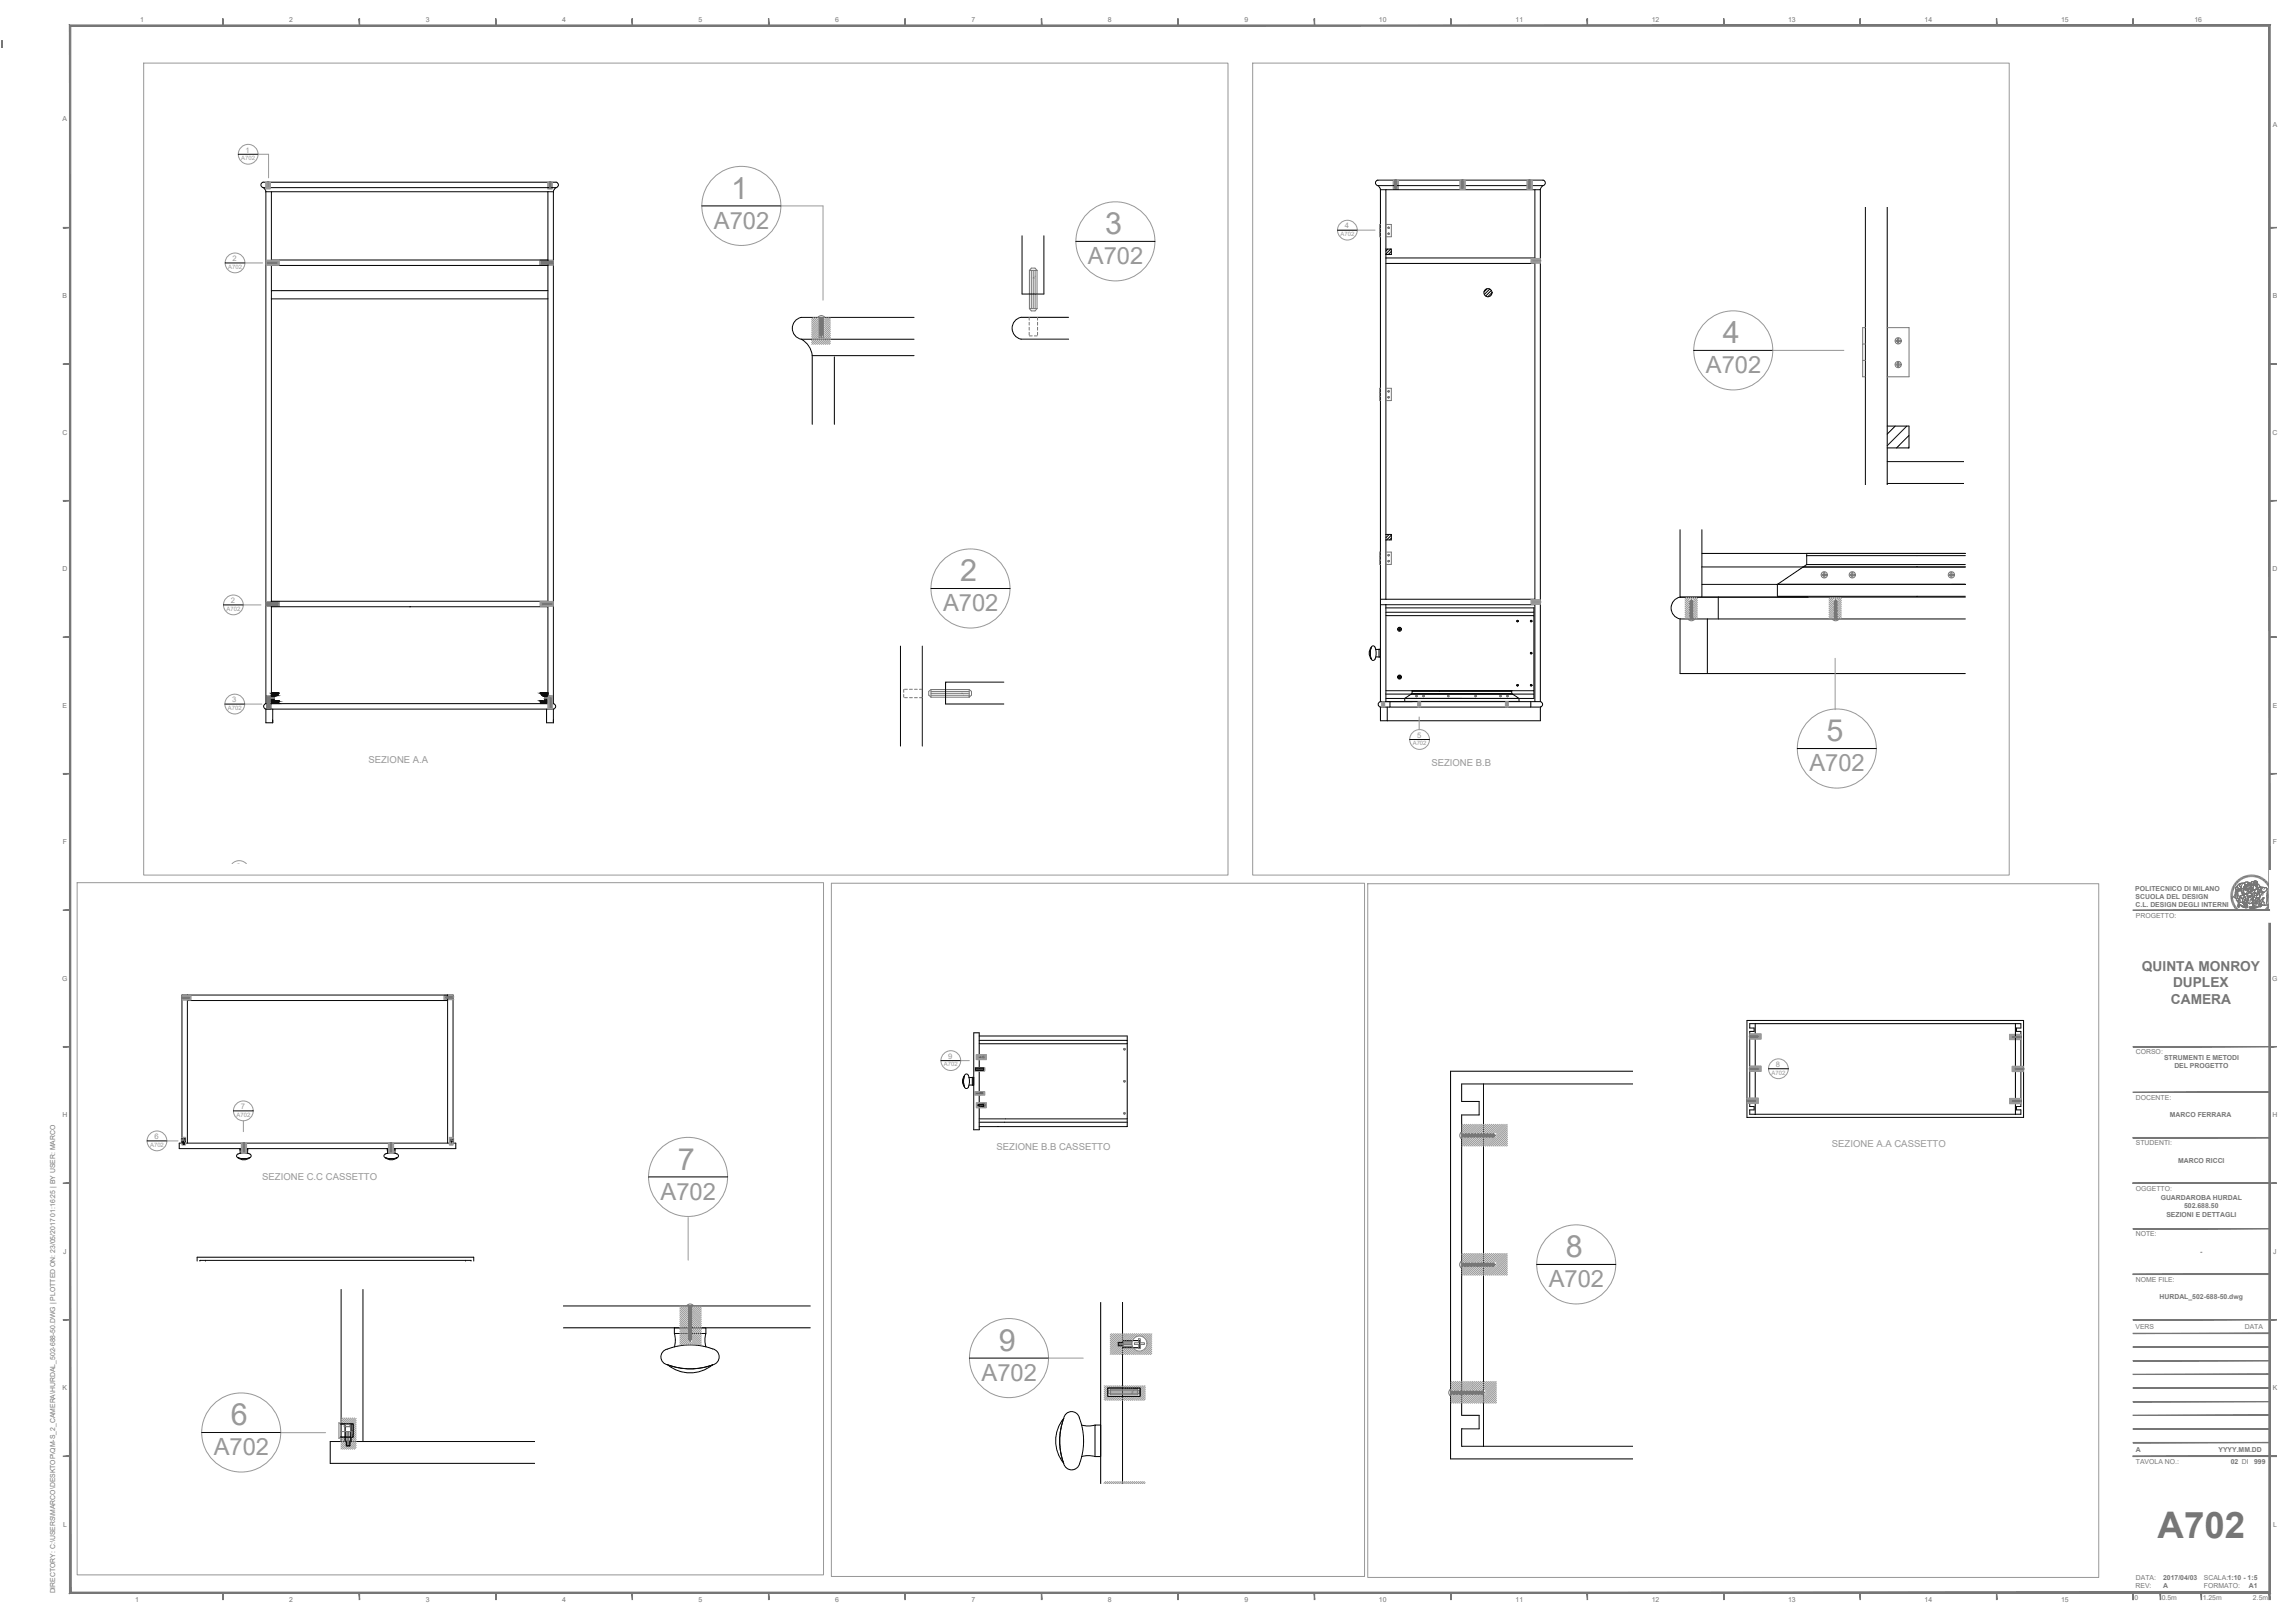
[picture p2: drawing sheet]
<svg xmlns="http://www.w3.org/2000/svg" width="841mm" height="594mm" viewBox="0 0 841 594" stroke-linecap="round" stroke-linejoin="round" font-family="sans-serif">
<defs><g id="words">
<text font-size="13.4" fill="#767676" x="790.7" y="563.2">A702</text>
<g font-size="11.2" fill="#989898">
<text x="267.9" y="72.8">1</text>
<text x="405" y="85.8">3</text>
<text x="631.4" y="125.7">4</text>
<text x="351.9" y="212.9">2</text>
<text x="669.3" y="271.6">5</text>
<text x="248.4" y="428.5">7</text>
<text x="573.8" y="460.5">8</text>
<text x="366" y="494.8">9</text>
<text x="84.6" y="522.1">6</text>
</g>
<g font-size="8.7" fill="#989898">
<text x="261.6" y="83.8">A702</text>
<text x="398.7" y="96.8">A702</text>
<text x="625.1" y="136.7">A702</text>
<text x="345.6" y="224">A702</text>
<text x="663.1" y="282.6">A702</text>
<text x="242.1" y="439.5">A702</text>
<text x="567.6" y="471.5">A702</text>
<text x="359.7" y="505.8">A702</text>
<text x="78.3" y="533.1">A702</text>
</g>
<g font-size="5" fill="#767676">
<text x="784.9" y="355.5">QUINTA MONROY</text>
<text x="796.3" y="361.5">DUPLEX</text>
<text x="795.5" y="367.6">CAMERA</text>
</g>
<g font-size="3.5" fill="#989898">
<text x="135" y="279.5">SEZIONE A.A</text>
<text x="524.5" y="280.6">SEZIONE B.B</text>
<text x="365.2" y="421.1">SEZIONE B.B CASSETTO</text>
<text x="671.3" y="420.2">SEZIONE A.A CASSETTO</text>
<text x="96.1" y="432.1">SEZIONE C.C CASSETTO</text>
</g>
<g font-size="2.8" fill="#989898">
<text x="90" y="55.9">1</text>
<text x="492.8" y="83.6">4</text>
<text x="85.2" y="95.6">2</text>
<text x="84.6" y="220.9">2</text>
<text x="85.1" y="257.2">3</text>
<text x="519.3" y="270.2">5</text>
<text x="86.7" y="318.2">2</text>
<text x="347.5" y="387.8">9</text>
<text x="650.8" y="390.8">8</text>
<text x="88.2" y="406.2">7</text>
<text x="56.6" y="417.2">6</text>
</g>
<g font-size="2.5" fill="#767676">
<text x="51.3" y="8.2">1</text>
<text x="106" y="8.2">2</text>
<text x="156" y="8.2">3</text>
<text x="206" y="8.2">4</text>
<text x="256" y="8.2">5</text>
<text x="306" y="8.2">6</text>
<text x="356" y="8.2">7</text>
<text x="406" y="8.2">8</text>
<text x="456" y="8.2">9</text>
<text x="505.3" y="8.2">10</text>
<text x="555.4" y="8.2">11</text>
<text x="605.3" y="8.2">12</text>
<text x="655.3" y="8.2">13</text>
<text x="705.3" y="8.2">14</text>
<text x="755.3" y="8.2">15</text>
<text x="804.2" y="8.2">16</text>
<text x="23" y="44.3">A</text>
<text x="832.8" y="46.6">A</text>
<text x="23" y="109.3">B</text>
<text x="832.8" y="109.3">B</text>
<text x="22.9" y="159.3">C</text>
<text x="832.8" y="159.3">C</text>
<text x="22.9" y="209.3">D</text>
<text x="832.8" y="209.3">D</text>
<text x="23" y="259.3">E</text>
<text x="832.8" y="259.3">E</text>
<text x="23" y="309.3">F</text>
<text x="832.9" y="309.3">F</text>
<text x="782.5" y="326.3">POLITECNICO DI MILANO</text>
<text x="782.6" y="329.3">SCUOLA DEL DESIGN</text>
<text x="782.6" y="332.4">C.L. DESIGN DEGLI INTERNI</text>
<text x="782.7" y="336.2">PROGETTO:</text>
<text x="22.8" y="359.3">G</text>
<text x="832.7" y="359.3">G</text>
<text x="782.7" y="386.2">CORSO:</text>
<text x="793" y="388.1">STRUMENTI E METODI</text>
<text x="796.8" y="391.1">DEL PROGETTO</text>
<text x="782.7" y="402.8">DOCENTE:</text>
<text x="22.9" y="409.3">H</text>
<text x="795.2" y="409.3">MARCO FERRARA</text>
<text x="832.8" y="409.3">H</text>
<text x="782.7" y="419.5">STUDENTI:</text>
<text x="798.2" y="425.9">MARCO RICCI</text>
<text x="782.7" y="436.2">OGGETTO:</text>
<text x="791.8" y="439.6">GUARDAROBA HURDAL</text>
<text x="800.4" y="442.6">502.688.50</text>
<text x="793.9" y="445.6">SEZIONI E DETTAGLI</text>
<text x="782.7" y="452.8">NOTE:</text>
<text x="23.2" y="459.3">J</text>
<text x="806.2" y="459.3">-</text>
<text x="833.1" y="459.3">J</text>
<text x="782.7" y="469.5">NOME FILE:</text>
<text x="791.4" y="475.7">HURDAL_502-688-50.dwg</text>
<text x="782.6" y="486.8">VERS</text>
<text x="822.6" y="486.8">DATA</text>
<text x="23" y="509.3">K</text>
<text x="832.8" y="509.3">K</text>
<text x="782.7" y="531.8">A</text>
<text x="813" y="531.8">YYYY.MM.DD</text>
<text x="782.7" y="536.3">TAVOLA NO.:</text>
<text x="817.5" y="536.3">02 DI</text>
<text x="826" y="536.3">999</text>
<text x="23.1" y="559.3">L</text>
<text x="833" y="559.3">L</text>
<text x="782.6" y="581.7">REV:</text>
<text x="782.7" y="578.8">DATA:</text>
<text x="792.7" y="581.8">A</text>
<text x="792.7" y="578.7">2017/04/03</text>
<text x="807.6" y="578.8">SCALA:1:10 - 1:5</text>
<text x="807.6" y="581.8">FORMATO:</text>
<text x="824.1" y="581.8">A1</text>
<text x="20.2" y="583.6" transform="rotate(-90 20.2 583.6)">DIRECTORY: C:\USERS\MARCO\DESKTOP\QM-S_2_CAMERA\HURDAL_502-688-50.DWG | PLOTTED ON: 23/05/2017 01:16:25 | BY USER: MARCO</text>
<text x="49.5" y="586.8">1</text>
<text x="106" y="586.8">2</text>
<text x="156" y="586.8">3</text>
<text x="206" y="586.8">4</text>
<text x="256" y="586.8">5</text>
<text x="306" y="586.8">6</text>
<text x="356" y="586.8">7</text>
<text x="406" y="586.8">8</text>
<text x="456" y="586.8">9</text>
<text x="505.3" y="586.8">10</text>
<text x="555.4" y="586.8">11</text>
<text x="605.3" y="586.8">12</text>
<text x="655.3" y="586.8">13</text>
<text x="705.3" y="586.8">14</text>
<text x="755.3" y="586.8">15</text>
<text x="782.2" y="585.9">0</text>
<text x="792.2" y="585.9">0.5m</text>
<text x="807.2" y="585.9">1.25m</text>
<text x="825.6" y="585.9">2.5m</text>
</g>
<g font-size="2.2" fill="#989898">
<text x="88.4" y="58.6">A702</text>
<text x="491.2" y="86.4">A702</text>
<text x="83.6" y="98.4">A702</text>
<text x="83" y="223.7">A702</text>
<text x="83.5" y="260">A702</text>
<text x="517.7" y="273">A702</text>
<text x="345.9" y="390.6">A702</text>
<text x="649.2" y="393.6">A702</text>
<text x="86.7" y="409">A702</text>
<text x="55" y="420">A702</text>
</g>
</g></defs>
<g fill="none" stroke="#000" stroke-width=".37">
<path d="M87.3 56.5h7.3M96.4 68.7h107.4M96.4 68.7l.6 .5 .4 1M96.4 68.7a1.02 1.02 0 0 1-.8-1 1.02 1.02 0 0 1 .8-1h107.4a1.01 1.01 0 0 1 .8 1 1.01 1.01 0 0 1-.8 1M97.4 70.2h105.4v187.5h-105.4zM99.5 70.3v187.5M200.8 70.2v187.5M203.8 68.7l-.6 .5-.4 1M257.2 75.4h28.9M504.9 68h60.6M504.9 68l.5 .5 .5 1M504.9 68a1.01 1.01 0 0 1-.9-1 1.01 1.01 0 0 1 .9-1h60.6a1.02 1.02 0 0 1 .8 1 1.02 1.02 0 0 1-.8 1"/>
<path d="M505.9 69.5v187.5M505.9 69.5h58.6M507.9 69.5v150M562.5 69.5v187.5M564.5 69.5v187.5M565.5 68l-.6 .5-.4 1M683.6 75.9v101.7M691.6 75.9v101.7M82.5 96.3h7.2M99.4 95.2h101.4M99.4 97.2h101.4M374.5 86.4v21.3h8v-21.3"/>
<path d="M394.3 88.4h28.9M490.1 84.3h7.3M507.9 91.2h2v2h-2M507.9 96.5h54.6M507.9 94.5h54.6M508.6 91.2l-.7 .8M509.7 91.2l-1.8 1.8M509.9 92.1l-1.2 1.1M509.9 93.2h-.1M99.4 109.5h101.4M99.4 106.5h101.4M335 116.3l-41.4-.1a4.1 4.1 0 0 0-3.2 4 4.1 4.1 0 0 0 3.2 4.1"/>
<path d="M391.6 116.2h-17.4a4.1 4.1 0 0 0-3.3 4 4.1 4.1 0 0 0 3.3 4h17.4M545 105.7l-1.2 1.2M545.9 105.9l-2 2M546.5 106.4l-2.1 2M546.8 107.2l-1.6 1.5M293.6 124.3h41.4M293.6 124.2a7.8 7.8 0 0 1 4.1 6M297.6 130.3h37.4M297.6 130.3v25.1M305.8 130.7v24.7M620.7 128.3h28.9M691.6 156.1h8v8h-8"/>
<path d="M694.5 156.1l-2.9 2.9M698.8 156.1l-7.2 7.1M699.6 159.5l-4.6 4.6M691.6 177.1h28.1M691.6 169.1h28.1M699.6 163.7l-.3 .4M507.9 195.7h2v2h-2M508 195.7l-.1 .2M509.1 195.7l-1.2 1.3M509.9 196l-1.7 1.7M509.9 197.1l-.7 .6M615.7 194v24.7"/>
<path d="M623.7 194v24.7M341.2 215.5h28.9M505.9 219.5h56.6M615.7 218.7h104.5M615.7 218.7a4.1 4.1 0 0 0-3.3 4 4.1 4.1 0 0 0 3.3 4M623.7 202.7h96.5M623.7 207.7h96.5M623.7 214h96.5M629.7 218.7v8M662.1 203.5h58.1M662.1 206.8l-10.8 7.2v4.4h68.9M662.1 206.8h58.1"/>
<path d="M662.1 202.7v4.1M81.9 221.6h7.2M99.4 220.2h101.4M99.4 222.2h101.4M150.1 222.2h.1M330 236.6v36.7M338 236.6v36.7M502.5 237.2l-.6 1.1-.1 1.2 .7 1.8M502.5 237.2l-.4 1.7 .4 2.4M502.5 237.2a.72 .72 0 0 1 .7-.6 .72 .72 0 0 1 .7 .5 4.7 4.7 0 0 1-.4 4.7h-.5l-.5-.5M504.1 237.8h1.3M505.3 237.8h.6v2.9h-.6z"/>
<path d="M505.9 221.5h56.6M507.9 221.5v35.5M507.9 222.6h54.2v33.2h-54.2M507.9 224.2h54.2M507.9 225.5h54.2M512.7 230.4v-.4h.3v.4M512.7 230.6v.4h.3v-.4M512.7 230.4h-.3v.2h.3M512.7 230.4l.3 .2M513 230.4h.4v.2h-.4M513 230.4l-.3 .2M556.1 227.4h.1"/>
<path d="M556.1 227.5h.1M556.1 227.4v.1M556.1 227.4l.1 .1M556.2 227.4v.1M556.2 227.4l-.1 .1M561.1 239.2h.1M561.1 227.4h.1M561.1 227.5h.1M561.1 239.3h.1M561.1 239.2v.1M561.1 227.4v.1M561.1 239.2l.1 .1"/>
<path d="M561.1 227.4l.1 .1M561.2 227.4v.1M561.2 239.2v.1M561.2 239.2l-.1 .1M561.2 227.4l-.1 .1M625.7 226.7v20M720.2 226.7h-104.5v20h104.5M82.4 257.9h7.2M97.4 257.7a1.02 1.02 0 0 0-.8 1 1.02 1.02 0 0 0 .8 1M99.5 253.7h2.7l-.6 1.1-1.2 .2v1.6l.7 .2 1.1-.2v1.1M99.5 256.1h.9M99.9 259.7v5h-2.5v-5h105.4"/>
<path d="M100.6 256.6h.1M198 257.7v-1.1l1.2 .2 .6-.2v-1.6l-1.2-.2-.6-1.1h2.8v4M199.6 256.6h.1M199.8 256.1h1M200.3 259.7v5h2.5v-5M202.8 257.7a1.02 1.02 0 0 1 .8 1 1.02 1.02 0 0 1-.8 1M367.9 249.8h-21.4v8h21.4M504.1 240.7h1.3M505.9 257a1.02 1.02 0 0 0-.9 1 1.02 1.02 0 0 0 .9 1M505.9 257h58.6M505.9 259h58.6M505.9 259v5h58.6v-5"/>
<path d="M507.9 253h54.2M507.9 254.2h54.2M508.4 259v5M509.4 257v2M512.7 247.9v-.4h.3v.4M512.7 248.1v.4h.3v-.4M512.7 247.9h-.3v.2h.3M512.7 247.9l.3 .2M513 247.9h.4v.2h-.4M513 247.9l-.3 .2M517.5 253.2h36.5M517.5 254l-2.7 1.8v1.1h41.9v-1.1l-2.7-1.8"/>
<path d="M517.5 254h36.5M517.5 253v1M554 253v1M556 250.9h.2M556 251h.2M556 250.9v.1M556 250.9l.2 .1M556.2 250.9v.1M556.2 250.9l-.2 .1M561 257v2M561.1 250.9h.1M561.1 251h.1"/>
<path d="M561.1 250.9v.1M561.1 250.9l.1 .1M561.2 250.9v.1M561.2 250.9l-.1 .1M564.5 257a1.02 1.02 0 0 1 .8 1 1.02 1.02 0 0 1-.8 1M516.6 270.9h7.3M658.6 274.2h29M68.7 364.5v54.2M68.7 366.5h95.3M164 364.5v54.2M356.8 378.3h2v35.5h-2zM358.8 379.5h54.3v33.1h-54.3"/>
<path d="M640.2 373.8h101.4v35.5h-101.4zM641.2 374.9h99.4v1.6h-1.6v1.3h1.6v27.5h-1.6v1.2h1.6v1.6h-99.4v-1.6h1.6v-1.2h-1.6v-27.5h1.6v-1.3h-1.6zM643.2 374.9v33.2M738.6 374.9v33.2M344.8 388.5h7.3M353.4 394l-.3 1.8 .3 2.3M353.4 394l-.3 1.7 .3 2.4M353.5 394a.72 .72 0 0 1 .6-.6 .72 .72 0 0 1 .8 .5 4.7 4.7 0 0 1-.5 4.7h-.5l-.5-.5M353.5 394l-.6 1.1-.2 1.2 .7 1.8M355.1 394.6h1.2M355.1 397.5h1.2M356.3 394.6h.5v2.9h-.5z"/>
<path d="M357.5 400v.8l2.9-.1v-.7h-1.4M357.5 391.2h2.9v.8h-2.9zM358.8 381h54.3M358.8 382.3h54.3M358.8 387h-.4v.3h.4M358.8 386.9l1.6-.1v.7h-1.6M543.6 397v132.7M598.4 397h-62.8v6.4h6.4v5h-6.4v110h6.4v4.9h-6.4v6.4h62.8M598.4 392.3h-66.8v142h66.8M648.1 391.5h7.2M53.9 417.9h7.2M65.7 418.7h101.3v2h-101.3z"/>
<path d="M66.6 417.1h1.2v1.2h-1.2M66.7 418.7v-54.2h99.3v54.2M67 417.1v1.6M67.1 418.7v.4h.4v-.4M67.6 417.1v1.6M85.6 406.9h7.2M165.1 417.1v1.6M165.2 418.7v.4h.3v-.4M165.6 417.1v1.6M166.1 417.1h-1.2v1.2h1.2M358.8 411h54.3M358.8 409.8h54.3"/>
<path d="M358.8 404.6h-.4v.4h.4M358.9 404.5h1.5v.6h-1.5M87.3 422.6a4.7 4.7 0 0 1 4.7 .5v.5l-.6 .5M87.3 422.6a.72 .72 0 0 0-.6 .8 .72 .72 0 0 0 .6 .7M87.3 424.1l1.8 .3 2.3-.3M87.3 424.1l1.1 .6 1.3 .1 1.7-.7M87.9 420.7h2.9v.5h-2.9zM87.9 421.2v1.2M90.8 421.2v1.2M141.3 424.1l1.8 .3 2.3-.3M141.9 420.7h2.9v.5h-2.9zM141.9 421.2v1.2"/>
<path d="M144.8 421.2v1.2M145.4 422.6a.75 .75 0 0 1 .6 .7 .75 .75 0 0 1-.6 .8l-1.7 .7-1.3-.1-1.1-.6M145.4 422.6a4.6 4.6 0 0 0-4.7 .5l.1 .5 .5 .5M237.7 431.1h28.9M72.2 461.9v-1.4h101.4v1.4M73.3 461.9v-.3h99.3v.3M75.3 461.6v.3M125 472.3v55.7M133 472.3v55.7M170.6 461.6v.3M206.4 478.3h90.5M403.4 477v66.5"/>
<path d="M411.4 477v66.5M563.1 463.1h29M206.4 486.3h90.5M243 495a21.3 21.3 0 0 1 13.3-2.2 15.9 15.9 0 0 1 6.4 2.1 2.99 2.99 0 0 1-1.5 5 23.2 23.2 0 0 1-18.1-.8 2.92 2.92 0 0 1-.1-4.1zM244.7 499.9a12.9 12.9 0 0 0 16.4 0M247.1 486.3h11.6v2.1h-11.6zM247.1 488.4l.4 2.1-.4 2.8M258.7 488.4l-.4 2.1 .4 2.8M355.3 497.4h28.9M411.4 491.6h-1.6v1.4h1.6M411.4 491h6.3M417.7 491v2.6h-6.3"/>
<path d="M389.8 519.5a23.8 23.8 0 0 0 0 16.5M389.8 519.5a12.9 12.9 0 0 0 0 16.4M395.5 519.3a23.8 23.8 0 0 1 .1 16.7M395.5 519.3a2.92 2.92 0 0 0-2.9-2.3 2.92 2.92 0 0 0-2.8 2.5M411.8 508.4h-5.8v3h11.7M411.9 508.4h5.9v3M73.9 524.7h29M124.8 521.5h4.6v4.8h-4.6M126.5 521.5v6.4M126.9 528v1.6h1.3v-1.6M128.6 521.5v6.4M196 528h-75v8h75"/>
<path d="M389.8 536a2.99 2.99 0 0 0 2.9 2.4 2.99 2.99 0 0 0 2.9-2.4M396.4 521.9l2.1 .4 2.8-.4M396.4 533.5l2.8-.4 2.1 .4M401.3 521.9h2.1v11.6h-2.1z"/>
<circle cx="545.3" cy="107.2" r="1.49"/>
<circle cx="512.9" cy="230.5" r=".73"/>
<circle cx="556.1" cy="227.5" r=".29"/>
<circle cx="561.1" cy="239.2" r=".29"/>
<circle cx="561.1" cy="227.5" r=".29"/>
<circle cx="512.9" cy="248" r=".73"/>
<circle cx="556.1" cy="251" r=".29"/>
<circle cx="561.1" cy="251" r=".29"/>
</g>
<g fill="none" stroke="#989898" stroke-width=".37">
<path d="M52.6 23.1h397.4v297.4h-397.4zM459.1 23.1h277.2v297.4h-277.2zM94.6 56.5h3.8v8.6M97.6 66.7l-.2 .2M97.7 66.7l-.3 .4M97.9 66.7l-.5 .6M98 66.8l-.6 .6M98 67l-.6 .6M98 67.2l-.6 .6M98 67.3l-.6 .7M98 67.5l-.6 .6M98 67.7l-.6 .6"/>
<path d="M98 67.9l-.6 .6M98 68.1l-.6 .6M98 68.2l-.6 .7M98 68.4l-.6 .6M98 68.6l-.6 .6M98.2 68.6l-.6 .6M98.4 68.6l-.7 .6M98.6 66.7v.1M98.8 66.7l-.2 .2M99 66.7l-.4 .4M99.1 68.2l-1 1M99.1 68.4l-.8 .8"/>
<path d="M99.1 68.5l-.7 .7M99.1 66.8l-.5 .5M99.1 67l-.5 .5M99.1 67.1l-.5 .6M99.1 67.3l-.5 .5M99.1 67.5l-.5 .5M99.1 67.7l-.5 .5M99.1 67.8l-.5 .6M99.1 68l-1.2 1.2M99.1 68.7l-.5 .5M99.1 68.9l-.3 .3M99.1 69.1l-.1 .1"/>
<path d="M200.9 66.8l-.2 .1M201.1 66.8l-.4 .3M201.2 66.8l-.5 .5M201.3 66.9l-.6 .6M201.3 67l-.6 .7M201.3 67.2l-.6 .6M201.3 67.4l-.6 .6M201.3 67.6l-.6 .6M201.3 67.7l-.6 .7M201.3 67.9l-.6 .6M201.3 68.1l-.6 .6M201.3 68.3l-.6 .6"/>
<path d="M201.3 68.4l-.6 .7M201.3 68.6l-.6 .6M201.5 68.6l-.6 .6M201.7 68.6l-.6 .6M201.9 66.8h.1M202.1 66.8l-.2 .2M202.3 66.8l-.4 .4M202.4 68.2l-1 1M202.4 68.4l-.8 .8M202.4 68.6l-.6 .6M202.4 66.8l-.5 .5M202.4 67l-.5 .5"/>
<path d="M202.4 67.2l-.5 .5M202.4 67.3l-.5 .6M202.4 67.5l-.5 .5M202.4 67.7l-.5 .5M202.4 67.9l-.5 .5M202.4 68.1l-1.2 1.1M202.4 68.8l-.5 .4M202.4 68.9l-.3 .3M202.4 69.1l-.1 .1M286.1 75.4h15.5v34.5M510.6 66l-.1 .1M510.8 66l-.3 .3"/>
<path d="M511 66l-.5 .5M511.2 66l-.7 .6M511.2 66.2l-.7 .6M511.2 66.3l-.7 .7M511.2 66.5l-.7 .7M511.2 66.7l-.7 .6M511.2 66.9l-.7 .6M511.2 67l-.7 .7M511.2 67.2l-.7 .7M511.2 67.4l-.7 .7M511.2 67.6l-.7 .6M511.2 67.8l-.7 .6"/>
<path d="M511.2 67.9l-.7 .7M511.2 68.1l-.7 .7M511.2 68.3l-.7 .6M511.2 68.5l-.7 .6M511.2 68.6l-.7 .7M511.2 68.8l-.6 .6M511.2 68.9l-.4 .5M511.4 68.9l-.4 .5M511.6 68.9l-.5 .5M511.7 66h.1M511.9 66l-.2 .2M512 66l-.3 .4"/>
<path d="M512.2 66l-.5 .6M512.4 66l-.7 .7M512.5 67.3l-.8 .9M512.5 67.5l-.8 .8M512.5 67.7l-.8 .8M512.5 67.8l-.8 .9M512.5 66.1l-.8 .8M512.5 66.2l-.8 .9M512.5 66.4l-.8 .9M512.5 66.6l-.8 .8M512.5 66.8l-.8 .8M512.5 67l-.8 .8"/>
<path d="M512.5 67.1l-.8 .9M512.5 68l-.8 .9M512.5 68.2l-1.2 1.2M512.5 68.4l-1 1M512.5 68.5l-.8 .9M512.5 68.7l-.7 .7M512.5 68.9l-.5 .5M512.5 69.1l-.3 .3M512.5 69.3l-.1 .1M535.1 66l-.1 .1M535.3 66l-.3 .3M535.5 66l-.5 .5"/>
<path d="M535.6 66l-.6 .6M535.7 66.2l-.7 .6M535.7 66.3l-.7 .7M535.7 66.5l-.7 .7M535.7 66.7l-.7 .6M535.7 66.9l-.7 .6M535.7 67l-.7 .7M535.7 67.2l-.7 .7M535.7 67.4l-.7 .6M535.7 67.6l-.7 .6M535.7 67.7l-.7 .7M535.7 67.9l-.7 .7"/>
<path d="M535.7 68.1l-.7 .7M535.7 68.3l-.7 .6M535.7 68.4l-.7 .7M535.7 68.6l-.7 .7M535.7 68.8l-.6 .6M535.7 68.9l-.5 .5M535.9 68.9l-.5 .5M536.1 68.9l-.5 .5M536.2 66h-.1M536.3 66l-.2 .2M536.5 66l-.4 .4M536.7 66l-.6 .6"/>
<path d="M536.9 66l-.8 .7M537 67.3l-.9 .8M537 67.5l-.9 .8M537 67.7l-.9 .8M537 67.8l-.9 .9M537 66.1l-.9 .8M537 66.2l-.9 .9M537 66.4l-.9 .9M537 66.6l-.9 .8M537 66.8l-.9 .8M537 66.9l-.9 .9M537 67.1l-.9 .9"/>
<path d="M537 68l-.9 .9M537 68.2l-1.2 1.2M537 68.4l-1 1M537 68.5l-.9 .9M537 68.7l-.7 .7M537 68.9l-.5 .5M537 69.1l-.3 .3M537 69.2l-.2 .2M559.7 66l-.1 .1M559.8 66l-.2 .3M560 66l-.4 .5M560.2 66l-.6 .6"/>
<path d="M560.2 66.2l-.6 .6M560.2 66.3l-.6 .7M560.2 66.5l-.6 .7M560.2 66.7l-.6 .6M560.2 66.9l-.6 .6M560.2 67l-.6 .7M560.2 67.2l-.6 .7M560.2 67.4l-.6 .6M560.2 67.6l-.6 .6M560.2 67.7l-.6 .7M560.2 67.9l-.6 .7M560.2 68.1l-.6 .7"/>
<path d="M560.2 68.3l-.6 .6M560.2 68.4l-.6 .7M560.2 68.6l-.6 .7M560.2 68.8l-.6 .6M560.3 68.9l-.5 .5M560.4 68.9l-.4 .5M560.6 68.9l-.4 .5M560.7 66h.1M560.9 66l-.2 .2M561.1 66l-.4 .4M561.3 66l-.6 .6M561.4 66l-.7 .7"/>
<path d="M561.5 67.3l-.8 .8M561.5 67.5l-.8 .8M561.5 67.7l-.8 .8M561.5 67.8l-.8 .9M561.5 66.1l-.8 .8M561.5 66.2l-.8 .9M561.5 66.4l-.8 .9M561.5 66.6l-.8 .8M561.5 66.8l-.8 .8M561.5 66.9l-.8 .9M561.5 67.1l-.8 .9M561.5 68l-.8 .9"/>
<path d="M561.5 68.2l-1.2 1.2M561.5 68.4l-1 1M561.5 68.5l-.8 .9M561.5 68.7l-.6 .7M561.5 68.9l-.4 .5M561.5 69.1l-.3 .3M561.5 69.2l-.1 .2M89.7 96.3h6.6M97.6 95.3h-.1M97.6 95.8l-.1 .1M97.6 95.9l-.1 .1M97.6 96.1l-.1 .1"/>
<path d="M97.6 96.3l-.1 .1M97.6 96.5l-.1 .1M97.6 96.6l-.1 .1M97.6 96.8l-.1 .1M97.7 95.3l-.2 .2M97.7 96.9l-.2 .2M97.9 95.3l-.4 .4M97.9 96.9l-.3 .3M98.1 95.3l-.4 .4M98.1 96.9l-.3 .3M98.3 95.3l-.5 .4M98.3 96.9l-.3 .3"/>
<path d="M98.4 95.3l-.4 .4M98.5 96.9l-.4 .3M98.6 95.3l-.4 .4M98.6 96.9l-.3 .3M98.8 95.3l-.4 .4M98.8 96.9l-.3 .3M99 95.3l-.5 .4M99 96.9l-.3 .3M99.2 95.3l-.5 .4M99.2 96.9l-.4 .3M99.3 95.3l-.4 .4M99.3 96.9l-.3 .3"/>
<path d="M99.5 95.3l-.4 .4M99.5 96.9l-.3 .3M99.7 95.3l-.4 .4M99.7 96.9l-.3 .3M99.9 95.3l-.5 .4M99.9 96.9l-.3 .3M100 95.3l-.4 .4M100.1 96.9l-.4 .3M100.2 95.3l-.4 .4M100.2 96.9l-.3 .3M100.4 95.3l-.4 .4M100.4 96.9l-.3 .3"/>
<path d="M100.6 95.3l-.5 .4M100.6 96.9l-.3 .3M100.7 95.3l-.4 .4M100.7 96.9l-.3 .3M100.9 95.3l-.4 .4M100.9 96.9l-.3 .3M101.1 95.3l-.4 .4M101.1 96.9l-.3 .3M101.3 95.3l-.5 .4M101.3 96.9l-.3 .3M101.4 95.3l-.4 .4M101.5 96.9l-.4 .3"/>
<path d="M101.6 95.3l-.4 .4M101.6 96.9l-.3 .3M101.8 95.3l-.4 .4M101.8 96.9l-.3 .3M102 95.3l-.4 .4M102.2 95.3l-.5 .4M102.3 95.3l-.4 .5M102.4 95.4l-.5 .5M102.4 95.6l-.5 .5M102.4 95.8l-.5 .5M102.4 96l-.5 .5M102.4 96.1l-.5 .5"/>
<path d="M102.4 96.3l-.5 .5M102.4 96.5l-.7 .7M102.4 96.7l-.5 .5M102.4 96.8l-.4 .4M102.4 97l-.2 .2M197.8 95.3h.1M198 95.3l-.2 .2M198.2 95.3l-.4 .4M198.4 95.3l-.6 .5M198.4 95.8l-.6 .6M198.4 95.9l-.6 .7M198.4 96.1l-.6 .6"/>
<path d="M198.4 96.3l-.6 .6M198.4 96.5l-.6 .6M198.4 96.6l-.5 .6M198.5 95.3l-.7 .7M198.6 96.7l-.6 .5M198.7 95.3l-.9 .9M198.7 96.7l-.5 .5M198.9 95.3l-.4 .4M198.9 96.7l-.5 .5M199.1 95.3l-.4 .4M199.1 96.7l-.5 .5M199.2 95.3l-.4 .4"/>
<path d="M199.3 96.7l-.5 .5M199.4 95.3l-.4 .4M199.4 96.7l-.5 .5M199.6 95.3l-.4 .4M199.6 96.7l-.5 .5M199.8 95.3l-.4 .4M199.8 96.7l-.5 .5M199.9 95.3l-.4 .4M200 96.7l-.5 .5M200.1 95.3l-.4 .4M200.1 96.7l-.5 .5M200.3 95.3l-.4 .4"/>
<path d="M200.3 96.7l-.5 .5M200.5 95.3l-.4 .4M200.5 96.7l-.5 .5M200.7 95.3l-.5 .4M200.7 96.7l-.5 .5M200.8 95.3l-.4 .4M200.8 96.7l-.5 .5M201 95.3l-.4 .4M201 96.7l-.5 .5M201.2 95.3l-.4 .4M201.2 96.7l-.5 .5M201.4 95.3l-.4 .4"/>
<path d="M201.4 96.7l-.5 .5M201.5 95.3l-.4 .4M201.6 96.7l-.6 .5M201.7 95.3l-.4 .4M201.7 96.7l-.5 .5M201.9 95.3l-.4 .4M201.9 96.7l-.5 .5M202.1 95.3l-.4 .4M202.1 96.7l-.5 .5M202.2 95.3l-.4 .4M202.3 96.7l-.5 .5M202.4 95.3l-.4 .4"/>
<path d="M202.4 96.7l-.5 .5M202.6 95.3l-.4 .4M202.7 95.3l-.3 .4M202.7 95.5l-.2 .2M202.7 95.7l-.1 .1M202.7 95.9l-.1 .1M202.7 96l-.1 .2M202.7 96.2l-.1 .1M202.7 96.4l-.1 .1M202.7 96.6l-.6 .6M202.7 96.7l-.4 .5M202.7 96.9l-.2 .3"/>
<path d="M202.7 97.1l-.1 .1M497.4 84.3h6.5M561.1 94.7l.5 .6M561.1 94.9l.4 .4M561.1 95.1l.4 .4M561.1 95.2l.4 .5M561.1 95.4l1 1M561.1 95.6l.8 .8M561.1 95.8l.6 .6M561.1 95.9l.4 .5M561.1 96.1l.2 .3M561.1 96.3l.1 .1"/>
<path d="M561.2 94.6l.6 .7M561.3 94.6l.7 .7M561.5 94.6l.7 .7M561.6 95.8l.6 .6M561.7 94.6l.7 .7M561.8 95.8l.6 .6M561.9 94.6l.6 .7M562 95.8l.6 .6M562 94.6l.7 .7M562.1 95.8l.7 .6M562.2 94.6l.7 .7M562.3 95.8l.6 .6"/>
<path d="M562.4 94.6l.7 .7M562.5 95.8l.6 .6M562.6 94.6l.6 .7M562.7 95.8l.6 .6M562.8 94.6l.6 .7M562.8 95.8l.7 .6M562.9 94.6l.7 .7M563 95.8l.7 .6M563.1 94.6l.7 .7M563.2 95.8l.6 .6M563.3 94.6l.6 .7M563.4 95.8l.6 .6"/>
<path d="M563.5 94.6l.6 .7M563.5 95.8l.7 .6M563.6 94.6l.7 .7M563.7 95.8l.7 .6M563.8 94.6l.6 .7M563.9 95.8l.5 .5M564 94.6l.4 .5M564.1 95.8l.3 .3M564.2 94.6l.2 .3M564.2 95.8l.2 .2M564.3 94.6l.1 .1M564.4 95.8h.1"/>
<path d="M298.1 116.3l-.7 .7M298.8 116.3l-1.4 1.4M299.5 116.3l-2.1 2.1M299.9 118.8l-2.5 2.4M299.9 119.5l-2.5 2.4M299.9 116.7l-2.5 2.4M299.9 117.4l-2.5 2.4M299.9 118.1l-2.5 2.4M302.4 116.3l-.2 .2M303.1 116.3l-.9 .9M303.8 116.3l-1.6 1.6M304.3 117.9l-2.1 2.1"/>
<path d="M304.3 119.3l-2.1 2.1M304.3 116.5l-2.1 2.1M304.3 117.2l-2.1 2.1M304.3 118.6l-2.1 2.1M299.9 120.2l-2.5 2.4M299.9 120.9l-2.5 2.4M299.9 122.3l-2.5 2.5M299.9 121.6l-2.5 2.5M299.9 123l-2.5 2.5M300 123.6l-2.5 2.5M300.7 123.6l-2.5 2.5M301.4 123.6l-2.5 2.5"/>
<path d="M302.1 123.6l-2.5 2.5M304.3 122.1l-4 4M304.3 122.8l-3.3 3.3M304.3 123.5l-2.6 2.6M304.3 120l-2.1 2.1M304.3 120.7l-2.1 2.1M304.3 121.4l-2.1 2.1M304.3 124.3l-1.9 1.8M304.3 125l-1.2 1.1M304.3 125.7l-.5 .4M649.6 128.3h26.1M561.1 219.7l.5 .6"/>
<path d="M561.1 219.9l.4 .4M561.2 219.6l.6 .7M561.3 219.6l.7 .7M561.5 219.6l.7 .7M561.7 219.6l.7 .7M561.9 219.6l.6 .7M562 219.6l.7 .7M562.2 219.6l.7 .7M562.4 219.6l.7 .7M562.6 219.6l.6 .7M562.8 219.6l.6 .7M562.9 219.6l.7 .7"/>
<path d="M563.1 219.6l.7 .7M563.3 219.6l.6 .7M563.5 219.6l.6 .7M563.6 219.6l.7 .7M563.8 219.6l.7 .6M564 219.6l.5 .5M564.2 219.6l.2 .3M564.4 219.6v.1M618.1 218.8l-.6 .7M618.9 218.8l-1.4 1.4M619.1 220l-1.6 1.6M619.6 218.8l-2.1 2.1"/>
<path d="M620.3 218.8l-.6 .6M621 218.8l-.6 .6M621.7 218.8l-1.1 1.1M622 219.2l-1.4 1.4M622 219.9l-1.4 1.4M670.9 218.8l-.7 .7M671.6 218.8l-1.4 1.4M671.9 220l-1.7 1.6M672.3 218.8l-2.1 2.1M673 218.8l-.6 .6M673.7 218.8l-.6 .6M674.4 218.8l-1 1.1"/>
<path d="M674.8 219.2l-1.4 1.4M674.8 219.9l-1.4 1.4M89.1 221.6h6.5M97.6 220.3h-.1M97.6 220.8h-.1M97.6 220.9l-.1 .1M97.6 221.1l-.1 .1M97.6 221.3l-.1 .1M97.6 221.5l-.1 .1M97.6 221.6l-.1 .1M97.6 221.8l-.1 .1M97.8 220.3l-.3 .2"/>
<path d="M97.8 221.9l-.3 .2M97.9 220.3l-.4 .4M97.9 221.9l-.3 .3M98.1 220.3l-.4 .4M98.1 221.9l-.3 .3M98.3 220.3l-.4 .4M98.3 221.9l-.3 .3M98.5 220.3l-.5 .4M98.5 221.9l-.3 .3M98.6 220.3l-.4 .4M98.7 221.9l-.4 .3M98.8 220.3l-.4 .4"/>
<path d="M98.8 221.9l-.3 .3M99 220.3l-.4 .4M99 221.9l-.3 .3M99.2 220.3l-.5 .4M99.2 221.9l-.3 .3M99.4 220.3l-.5 .4M99.4 221.9l-.4 .3M99.4 222.1v.1M99.5 220.3l-.4 .4M99.5 221.9l-.3 .3M99.7 220.3l-.4 .4M99.7 221.9l-.3 .2"/>
<path d="M99.9 220.3l-.5 .4M99.9 221.9l-.3 .3M100.1 220.3l-.5 .4M100.1 221.9l-.4 .3M100.2 220.3l-.4 .4M100.2 221.9l-.3 .3M100.4 220.3l-.4 .4M100.4 221.9l-.3 .3M100.6 220.3l-.4 .4M100.6 221.9l-.3 .3M100.8 220.3l-.5 .4M100.8 221.9l-.3 .3"/>
<path d="M100.9 220.3l-.4 .4M101 221.9l-.4 .3M101.1 220.3l-.4 .4M101.1 221.9l-.3 .3M101.3 220.3l-.4 .4M101.3 221.9l-.3 .3M101.5 220.3l-.5 .4M101.5 221.9l-.3 .3M101.6 220.3l-.4 .4M101.7 221.9l-.4 .3M101.8 220.3l-.4 .4M102 220.3l-.4 .4"/>
<path d="M102.2 220.3l-.5 .4M102.4 220.3l-.5 .5M102.4 220.4l-.5 .5M102.4 220.6l-.5 .5M102.4 220.8l-.5 .5M102.4 221l-.5 .5M102.4 221.1l-.5 .5M102.4 221.3l-.9 .9M102.4 221.5l-.7 .7M102.4 221.7l-.5 .5M102.4 221.8l-.4 .4M102.4 222l-.2 .2"/>
<path d="M197.9 220.3h.1M198.1 220.3l-.2 .2M198.3 220.3l-.4 .3M198.4 220.7l-.5 .5M198.4 220.8l-.5 .5M198.4 221l-.5 .5M198.4 221.2l-.5 .5M198.4 221.4l-.5 .5M198.4 221.5l-.5 .5M198.4 221.7l-.3 .4M198.5 220.3l-.6 .5M198.6 221.7l-.3 .4"/>
<path d="M198.6 220.3l-.7 .7M198.8 221.7l-.4 .4M198.8 220.3l-.3 .3M198.9 221.7l-.3 .4M199 220.3l-.3 .3M199.1 221.7l-.3 .4M199.2 220.3l-.4 .3M199.3 221.7l-.3 .4M199.4 220.3l-.4 .3M199.5 221.7l-.4 .4M199.5 220.3l-.3 .3M199.6 221.7l-.3 .4"/>
<path d="M199.7 220.3l-.3 .3M199.8 221.7l-.3 .4M199.9 220.3l-.3 .3M200 221.7l-.3 .4M200.1 220.3l-.4 .3M200.2 221.7l-.3 .4M200.2 220.3l-.3 .3M200.3 221.7l-.3 .4M200.4 220.3l-.3 .3M200.5 221.7l-.3 .4M200.6 220.3l-.3 .3M200.7 221.7l-.3 .4"/>
<path d="M200.8 220.3l-.4 .3M200.9 221.7l-.3 .4M200.9 220.3l-.3 .3M201.1 221.7l-.4 .4M201.1 220.3l-.3 .3M201.2 221.7l-.3 .4M201.3 220.3l-.3 .3M201.4 221.7l-.3 .4M201.5 220.2l-.4 .4M201.6 221.7l-.3 .4M201.7 220.2l-.4 .4M201.8 221.7l-.4 .4"/>
<path d="M201.8 220.2l-.3 .4M201.9 221.7l-.3 .4M202 220.2l-.3 .4M202.1 221.7l-.3 .4M202.2 220.2l-.3 .4M202.3 221.7l-.3 .4M202.4 220.2l-.4 .4M202.5 221.7l-.4 .4M202.6 220.2l-.4 .4M202.7 220.2l-.3 .4M202.8 220.4l-.2 .2M202.8 220.6l-.1 .1"/>
<path d="M202.8 220.7l-.1 .1M202.8 220.9l-.1 .1M202.8 221.1l-.1 .1M202.8 221.3l-.1 .1M202.8 221.4l-.1 .1M202.8 221.6l-.5 .5M202.8 221.8l-.3 .3M202.8 222l-.1 .1M561.1 220l.4 .5M561.1 220.2l.4 .5M561.1 220.4l1 1M561.1 220.6l.8 .8"/>
<path d="M561.1 220.7l.6 .7M561.1 220.9l.4 .5M561.1 221.1l.2 .3M561.1 221.3l.1 .1M561.6 220.7l.6 .7M561.8 220.7l.6 .7M562 220.7l.6 .7M562.1 220.7l.7 .7M562.3 220.7l.6 .7M562.5 220.7l.6 .7M562.7 220.7l.6 .7M562.8 220.7l.7 .7"/>
<path d="M563 220.7l.7 .7M563.2 220.7l.6 .7M563.4 220.7l.6 .7M563.5 220.7l.7 .7M563.7 220.7l.7 .7M563.9 220.7l.5 .6M564.1 220.7l.3 .4M564.2 220.7l.3 .3M564.4 220.7l.1 .1M619.1 220.7l-1.6 1.6M619.1 221.4l-1.6 1.6M619.1 222.1l-1.6 1.6"/>
<path d="M619.1 222.8l-1.6 1.6M619.1 223.5l-1.6 1.6M619.1 224.2l-1.6 1.6M619.1 224.9l-1.6 1.6M619.1 225.6l-1 1M619.1 226.3l-.3 .3M622 220.6l-1.4 1.4M622 221.3l-1.4 1.4M622 222l-1.4 1.4M622 222.7l-1.4 1.4M622 223.4l-1.4 1.4M622 224.1l-1.4 1.4"/>
<path d="M622 224.8l-1.4 1.4M622 225.5l-1 1.1M622 226.3l-.3 .3M671.9 220.7l-1.7 1.6M671.9 221.4l-1.7 1.6M671.9 222.1l-1.7 1.6M671.9 222.8l-1.7 1.6M671.9 223.5l-1.7 1.6M671.9 224.2l-1.7 1.6M671.9 224.9l-1.7 1.6M671.9 225.6l-1 1M671.9 226.3l-.3 .3"/>
<path d="M674.8 220.6l-1.4 1.4M674.8 221.3l-1.4 1.4M674.8 222l-1.4 1.4M674.8 222.7l-1.4 1.4M674.8 223.4l-1.4 1.4M674.8 224.1l-1.4 1.4M674.8 224.8l-1.4 1.4M674.8 225.5l-1.1 1.1M674.8 226.2l-.4 .4M89.6 257.9h6.4M97.7 254.8h.1M97.8 258.9l-.1 .2"/>
<path d="M97.8 259.1l-.1 .2M97.8 259.3l-.1 .1M97.8 257.6l-.1 .2M97.8 257.8l-.1 .2M97.8 258l-.1 .2M97.8 258.2l-.1 .2M97.8 258.4l-.1 .1M97.8 258.5l-.1 .2M97.8 258.7l-.1 .2M97.9 254.8l-.2 .2M97.9 256.4l-.2 .2M97.9 256.6l-.2 .2"/>
<path d="M97.9 256.8l-.2 .2M97.9 256.9l-.2 .2M97.9 257.1l-.2 .2M97.9 257.3l-.2 .2M97.9 257.5l-.2 .2M97.9 259.4l-.2 .2M97.9 255.3l-.2 .2M97.9 255.5l-.2 .2M97.9 255.7l-.2 .2M97.9 255.9l-.2 .2M97.9 256l-.2 .3M97.9 256.2l-.2 .2"/>
<path d="M98 254.8l-.3 .4M98 259.4l-.3 .3M98.2 254.8l-.5 .6M98.2 259.4l-.3 .3M98.4 254.8l-.4 .4M98.4 259.4l-.3 .3M98.6 254.8l-.4 .4M98.6 259.4l-.3 .3M98.7 254.8l-.4 .4M98.7 259.4l-.2 .3M98.9 254.8l-.4 .4M99.1 255.9l-.2 .1"/>
<path d="M99.1 254.8l-.4 .4M99.2 254.9l-.3 .3M99.2 255.1l-.3 .3M99.2 255.2l-.3 .3M99.3 255.9l-.4 .3M99.4 255.2l-.3 .3M99.4 257.3l-.5 .5M99.4 257.5l-.5 .5M99.4 257.7l-.5 .5M99.4 255.9l-.5 .5M99.4 256.1l-.5 .5M99.4 256.3l-.5 .4"/>
<path d="M99.4 256.4l-.5 .5M99.4 256.6l-.5 .5M99.4 256.8l-.5 .5M99.4 257l-.5 .5M99.4 257.2l-.5 .4M99.4 257.9l-.5 .4M99.4 258l-.5 .5M99.4 258.2l-.5 .5M99.4 258.4l-.5 .5M99.4 258.6l-.5 .4M99.4 258.7l-.5 .5M99.4 258.9l-.8 .8"/>
<path d="M99.4 259.1l-.6 .6M99.4 259.3l-.4 .4M99.4 259.4l-.2 .3M99.4 259.6l-.1 .1M99.4 255.4l-.1 .1M200.8 255.9h.1M200.9 255.2l-.1 .2M201 255.9l-.2 .2M201.2 255.9l-.4 .4M201.2 254.8l-.2 .1M201.3 256l-.5 .4M201.3 256.1l-.5 .5"/>
<path d="M201.3 256.3l-.5 .5M201.3 256.5l-.5 .5M201.3 256.7l-.5 .5M201.3 256.8l-.5 .5M201.3 257l-.5 .5M201.3 257.2l-.5 .5M201.3 257.4l-.5 .5M201.3 257.5l-.5 .5M201.3 257.7l-.5 .5M201.3 257.9l-.5 .5M201.3 258.1l-.5 .5M201.3 258.3l-.5 .4"/>
<path d="M201.3 258.4l-.5 .5M201.3 258.6l-.5 .5M201.3 258.8l-.5 .5M201.3 259l-.5 .4M201.3 259.1l-.5 .5M201.3 259.3l-.4 .4M201.3 255.4l-.1 .1M201.3 259.4l-.2 .3M201.4 254.8l-.4 .3M201.5 254.8l-.7 .7M201.5 259.4l-.3 .3M201.7 254.8l-.7 .7"/>
<path d="M201.7 259.4l-.3 .3M201.9 254.8l-.4 .4M201.9 259.4l-.3 .3M202.1 254.8l-.5 .4M202.1 259.4l-.3 .3M202.2 254.8l-.4 .4M202.2 259.4l-.3 .3M202.4 254.8l-.4 .4M202.5 257.7l-.2 .2M202.5 254.9l-.3 .3M202.5 255l-.2 .2M202.5 255.2l-.2 .2"/>
<path d="M202.5 255.4l-.2 .2M202.5 255.6l-.2 .2M202.5 255.7l-.2 .3M202.5 255.9l-.2 .2M202.5 256.1l-.2 .2M202.5 256.3l-.2 .2M202.5 256.5l-.2 .2M202.5 256.6l-.2 .2M202.5 256.8l-.2 .2M202.5 257l-.2 .2M202.5 257.2l-.2 .2M202.5 257.3l-.2 .2"/>
<path d="M202.5 257.5l-.2 .2M202.5 257.9l-.2 .2M202.5 258l-.2 .2M202.5 258.2l-.2 .2M202.5 258.4l-.2 .2M202.5 258.6l-.2 .2M202.5 258.7l-.2 .2M202.5 258.9l-.2 .2M202.5 259.1l-.2 .2M202.5 259.3l-.4 .4M202.5 259.5l-.2 .2M202.5 259.6v.1"/>
<path d="M506.5 257l-.2 .2M506.7 257l-.4 .4M506.7 257.3l-.4 .4M506.7 257.5l-.4 .4M506.7 257.7l-.4 .4M506.7 257.8l-.4 .4M506.7 258l-.4 .4M506.7 258.2l-.4 .4M506.7 258.4l-.4 .4M506.7 258.5l-.4 .4M506.7 258.7l-.2 .3M506.7 258.9v.1"/>
<path d="M506.8 257l-.5 .5M507 257l-.1 .2M507.2 257l-.2 .2M507.4 257l-.3 .3M507.5 257.1l-.4 .4M507.5 257.3l-.4 .3M507.5 257.5l-.4 .3M507.5 257.6l-.4 .4M507.5 257.8l-.4 .4M507.5 258l-.4 .3M507.5 258.2l-.4 .3M507.5 258.3l-.4 .4"/>
<path d="M507.5 258.5l-.4 .4M507.5 258.7l-.3 .3M507.5 258.9l-.1 .1M519.7 257l-.2 .2M519.8 257l-.3 .4M519.9 257.3l-.4 .4M519.9 257.5l-.4 .4M519.9 257.7l-.4 .4M519.9 257.8l-.4 .4M519.9 258l-.4 .4M519.9 258.2l-.4 .4M519.9 258.4l-.4 .4"/>
<path d="M519.9 258.5l-.4 .4M519.9 258.7l-.2 .3M519.9 258.9l-.1 .1M520 257l-.5 .5M520.2 257l-.1 .2M520.4 257l-.2 .2M520.6 257l-.3 .3M520.6 257.1l-.3 .4M520.6 257.3l-.3 .3M520.6 257.5l-.3 .3M520.6 257.6l-.3 .4M520.6 257.8l-.3 .4"/>
<path d="M520.6 258l-.3 .3M520.6 258.2l-.3 .3M520.6 258.3l-.3 .4M520.6 258.5l-.3 .4M520.6 258.7l-.2 .3M520.6 258.9l-.1 .1M551.8 257l-.2 .2M552 257l-.4 .4M552 257.3l-.4 .4M552 257.5l-.4 .4M552 257.6l-.4 .5M552 257.8l-.4 .4"/>
<path d="M552 258l-.4 .4M552 258.2l-.4 .4M552 258.4l-.4 .4M552 258.5l-.4 .4M552 258.7l-.2 .3M552 258.9v.1M552.2 257l-.6 .5M552.3 257l-.1 .2M552.5 257l-.1 .2M552.7 257l-.3 .3M552.8 257.1l-.4 .3M552.8 257.3l-.4 .3"/>
<path d="M552.8 257.5l-.4 .3M552.8 257.6l-.4 .4M552.8 257.8l-.4 .4M552.8 258l-.4 .3M552.8 258.2l-.4 .3M552.8 258.3l-.4 .4M552.8 258.5l-.4 .4M552.8 258.7l-.3 .3M552.8 258.9l-.1 .1M672.5 241.1v18.8M520.1 262.6v4.7M85 316.4a3.6 3.6 0 0 1 5.3 0"/>
<path d="M28.3 323.3h273.5v253.5h-273.5zM304.7 323.5h195.3v253.9h-195.3zM501.2 323.7h267.9v254.1h-267.9zM66.7 364.6h.1M66.7 365.7h.1M66.9 364.6l-.2 .2M66.9 365.7l-.2 .2M67 364.6l-.3 .4M67.1 365.7l-.4 .3M67.2 364.6l-.5 .6M67.2 365.7l-.5 .5M67.4 364.6l-.6 .6"/>
<path d="M67.4 365.7l-.6 .6M67.6 364.6l-.6 .6M67.6 365.7l-.7 .6M67.8 364.6l-.7 .6M67.8 365.7l-.7 .6M67.9 364.6l-.6 .6M67.9 365.7l-.6 .6M68.1 364.6l-.6 .6M68.1 365.7l-.6 .6M68.3 364.6l-.6 .6M68.3 365.7l-.6 .6M68.4 364.6l-.6 .6"/>
<path d="M68.5 365.7l-.7 .6M68.6 364.6l-.6 .6M68.7 365.7l-.7 .6M68.8 364.6l-.6 .6M68.8 365.7l-.6 .6M69 364.6l-.6 .6M69 365.7l-.6 .6M69.2 364.6l-.7 .6M69.2 365.7l-.7 .6M69.3 364.6l-.6 .6M69.4 365.7l-.7 .6M69.5 364.6l-.6 .6"/>
<path d="M69.7 364.6l-.6 .6M69.9 364.6l-.6 .6M70 366.3h.1M70 366.1l-.2 .2M70 365.9l-.4 .4M70 365.7l-.6 .6M70 365.6l-.7 .7M70 365.4l-.9 .9M70 365.2l-1.1 1.1M70 365l-.5 .6M70 364.8l-.5 .6M70 364.7l-.6 .5"/>
<path d="M162.7 364.5h.1M162.9 364.5l-.2 .2M163.1 364.5l-.4 .4M163.2 365.2l-.5 .6M163.2 365.4l-.5 .6M163.3 364.5l-.6 .6M163.3 365.6l-.6 .5M163.4 364.5l-.7 .8M163.4 365.6l-.6 .6M163.6 364.5l-.9 .9M163.6 365.6l-.6 .6M163.8 365.6l-.6 .6"/>
<path d="M163.8 364.5l-1.1 1.1M164 364.5l-.7 .6M164 365.6l-.6 .6M164.2 364.5l-.7 .6M164.2 365.6l-.7 .6M164.3 365.6l-.6 .6M164.3 364.5l-.6 .6M164.5 364.5l-.6 .6M164.5 365.6l-.6 .6M164.7 364.5l-.7 .6M164.7 365.6l-.6 .6M164.9 364.5l-.7 .6"/>
<path d="M164.9 365.6l-.7 .6M165 365.6l-.6 .6M165 364.5l-.6 .6M165.2 364.5l-.6 .6M165.2 365.6l-.6 .6M165.4 364.5l-.7 .6M165.4 365.6l-.6 .6M165.6 365.6l-.7 .6M165.6 364.5l-.7 .6M165.7 364.5l-.6 .6M165.7 365.6l-.6 .6M165.9 364.5l-.6 .6"/>
<path d="M165.9 365.6l-.6 .6M166 364.6l-.5 .5M166 364.8l-.4 .3M166 366.2h.1M166 365.1h.1M166 365l-.2 .1M166 365.7l-.5 .5M166 365.8l-.3 .4M166 366l-.2 .2M641.3 378.6l-.1 .1M641.3 379.8l-.1 .1M641.5 378.6l-.3 .3"/>
<path d="M641.5 379.8l-.3 .3M641.7 378.6l-.5 .4M641.7 379.8l-.5 .5M641.8 378.6l-.6 .6M641.9 379.8l-.7 .7M642 378.6l-.8 .8M642.1 379.8l-.8 .8M642.2 378.6l-.8 .8M642.2 379.8l-.8 .8M642.4 378.6l-.8 .8M642.4 379.8l-.8 .8M642.6 378.6l-.9 .8"/>
<path d="M642.6 379.8l-.8 .8M642.7 378.6l-.8 .8M642.8 379.8l-.8 .8M642.9 378.6l-.8 .8M642.9 379.8l-.8 .8M643.1 378.6l-.8 .8M643.1 379.8l-.8 .8M643.3 378.6l-.9 .8M643.3 379.8l-.8 .8M643.4 378.6l-.8 .8M643.5 379.8l-.8 .8M643.6 378.6l-.8 .8"/>
<path d="M643.7 379.8l-.9 .8M643.8 378.6l-.8 .8M643.8 379.8l-.8 .8M644 378.6l-.9 .8M644 379.8l-.8 .8M644.1 378.6l-.8 .8M644.2 379.8l-.8 .8M644.3 378.6l-.8 .8M644.4 379.8l-.8 .8M644.5 378.6l-.8 .8M644.7 378.6l-.8 .8M644.8 378.6l-.8 .8"/>
<path d="M645 378.6l-.8 .8M645.2 378.6l-.8 .8M645.4 378.6l-1 1M645.4 379.8l-.8 .8M645.4 379.7l-1 .9M645.4 379.5l-1.1 1.1M645.4 379.3l-1.3 1.3M645.4 379.1l-1.5 1.5M645.4 378.9l-1.7 1.7M645.4 378.8l-1 1M736.4 378.8v.1M736.6 378.8l-.2 .3"/>
<path d="M736.8 378.8l-.4 .5M737 378.8l-.6 .6M737.2 378.8l-.8 .8M737.3 378.8l-.9 1M737.4 379.8l-1 1M737.5 378.8l-1.1 1.2M737.7 378.8l-1.3 1.3M737.9 378.8l-1.5 1.5M738 378.8l-1.6 1.7M738.2 378.8l-1.8 1.9M738.4 378.8l-.8 .8M738.6 378.8l-.8 .8"/>
<path d="M738.7 378.8l-.7 .8M738.9 378.8l-.8 .8M739.1 378.8l-.8 .8M739.3 378.8l-.8 .8M739.5 378.8l-.8 .8M739.6 378.8l-.8 .8M739.8 378.8l-.8 .8M740 378.8l-.8 .8M740.2 378.8l-.8 .8M740.3 378.8l-.8 .8M740.5 378.8l-.8 .8M740.5 379l-.6 .6"/>
<path d="M740.5 379.1l-.4 .5M740.5 379.3l-.3 .3M740.5 379.5l-.1 .1M352.1 388.5h3.1M357.2 391h-.1M357.3 399.8l-.2 .1M357.4 391l-.3 .2M357.5 391.4l-.4 .3M357.5 391.6l-.4 .3M357.5 391.8l-.4 .3M357.5 391.9l-.4 .4M357.5 399.8l-.4 .3"/>
<path d="M357.5 391l-.4 .4M357.6 392l-.4 .3M357.6 399.8l-.5 .5M357.7 391l-.6 .5M357.8 392l-.4 .3M357.8 399.8l-.2 .2M357.8 386.2l-.1 .1M357.9 391l-.2 .2M358 392l-.4 .3M358 399.8l-.2 .2M358 386.2l-.3 .3M358.1 391l-.2 .2"/>
<path d="M358.1 392l-.3 .3M358.2 399.8l-.2 .2M358.2 386.2l-.5 .5M358.2 391l-.2 .2M358.3 392l-.4 .3M358.3 399.8l-.2 .2M358.4 386.2l-.7 .7M358.4 387.1l-.7 .7M358.4 387.2l-.7 .7M358.4 391l-.2 .2M358.5 387.4l-.8 .7M358.5 392l-.4 .3"/>
<path d="M358.5 399.8l-.2 .2M358.5 386.2l-.8 .9M358.6 391l-.2 .2M358.6 387.4l-.7 .7M358.7 392l-.4 .3M358.7 399.8l-.2 .2M358.7 386.2l-1 1M358.8 391l-.3 .2M358.8 387.4l-.8 .7M358.8 387.5l-.6 .6M358.8 386.3l-1.1 1.1M358.8 386.5l-1.1 1.1"/>
<path d="M358.8 392l-.3 .3M358.9 399.8l-.2 .2M358.9 386.2l-.1 .1M358.9 391l-.2 .2M359 392l-.3 .3M359 392.2l-.2 .1M359 387.5l-.6 .6M359 392h.1M359.1 399.8l-.3 .2M359.1 386.2l-.3 .3M359.1 391l-.2 .2M359.2 387.5l-.6 .6"/>
<path d="M359.2 392l-.2 .2M359.2 399.8l-.2 .2M359.2 386.2l-.7 .8M359.3 391l-.2 .2M359.3 387.5l-.6 .6M359.4 392l-.4 .3M359.4 399.8l-.2 .2M359.4 386.2l-.7 .8M359.5 391l-.2 .2M359.5 387.5l-.6 .6M359.5 392l-.3 .3M359.6 399.8l-.2 .2"/>
<path d="M359.6 386.2l-.6 .6M359.6 391l-.2 .2M359.7 387.5l-.6 .6M359.7 392l-.3 .3M359.7 386.8h.1M359.8 399.8l-.2 .2M359.8 386.2l-.6 .6M359.8 387.6l-.5 .5M359.8 391l-.2 .2M359.9 392l-.4 .3M359.9 387.7l-.5 .4M359.9 399.8l-.2 .2"/>
<path d="M359.9 386.2l-.6 .6M360 387.8l-.4 .3M360 391l-.2 .2M360.1 392l-.4 .3M360.1 399.8l-.2 .2M360.1 386.2l-.6 .6M360.1 387.8l-.3 .3M360.2 391l-.2 .2M360.3 392l-.4 .3M360.3 387.9l-.3 .2M360.3 399.8l-.2 .2M360.3 386.2l-.3 .3"/>
<path d="M360.4 391l-.3 .2M360.4 392l-.3 .3M360.4 387.9l-.3 .2M360.5 399.8l-.2 .2M360.5 386.2l-.2 .2M360.5 391l-.2 .2M360.7 399.8l-.3 .2M360.7 386.2l-.3 .2M360.7 387.8l-.4 .3M360.7 391l-.2 .2M360.8 399.8l-.4 .4M360.8 386.2l-.2 .3"/>
<path d="M360.9 391l-.4 .4M360.9 399.9l-.5 .4M360.9 391.1l-.4 .5M360.9 391.3l-.4 .5M360.9 391.5l-.4 .5M360.9 391.7l-.7 .6M360.9 391.8l-.5 .5M360.9 392l-.3 .3M360.9 392.2l-.1 .1M361 386.2l-.3 .3M361.2 386.2l-.4 .4M361.4 386.2l-.5 .5"/>
<path d="M361.5 387.3l-.8 .8M361.5 387.5l-.6 .6M361.5 387.8l-.3 .3M361.5 388l-.1 .1M361.5 386.2l-.5 .6M361.5 386.4l-.5 .5M361.5 386.6l-.4 .5M361.5 386.8l-.4 .4M361.5 387l-.5 .4M361.5 387.1l-1 1M361.5 387.7l-.5 .4M641.3 390.4l-.1 .1"/>
<path d="M641.3 391.6l-.1 .2M641.5 390.4l-.3 .3M641.5 391.6l-.3 .3M641.7 390.4l-.5 .5M641.7 391.6l-.5 .5M641.8 390.4l-.6 .7M641.9 391.6l-.7 .7M642 390.4l-.8 .8M642 391.6l-.7 .8M642.2 390.4l-.8 .9M642.2 391.6l-.8 .8M642.4 390.4l-.9 .9"/>
<path d="M642.4 391.6l-.8 .8M642.5 390.4l-.8 .9M642.6 391.6l-.8 .8M642.7 390.4l-.8 .9M642.8 391.6l-.8 .8M642.9 390.4l-.8 .9M642.9 391.6l-.8 .8M643.1 390.4l-.8 .9M643.1 391.6l-.8 .8M643.3 390.4l-.9 .9M643.3 391.6l-.8 .8M643.4 390.4l-.8 .9"/>
<path d="M643.5 391.6l-.8 .8M643.6 390.4l-.8 .9M643.6 391.6l-.8 .8M643.8 390.4l-.8 .9M643.8 391.6l-.8 .8M643.9 390.4l-.8 .9M644 391.6l-.8 .8M644.1 390.4l-.8 .9M644.2 391.6l-.8 .8M644.3 390.4l-.8 .9M644.5 390.4l-.8 .9M644.7 390.4l-.9 .9"/>
<path d="M644.8 390.4l-.8 .9M645 390.4l-.8 .9M645.2 390.4l-.8 .9M645.4 390.4l-1 1M645.4 392.4h-.1M645.4 392.2l-.3 .2M645.4 392l-.4 .4M645.4 391.8l-.6 .6M645.4 391.7l-.8 .7M645.4 391.5l-1 .9M645.4 391.3l-1.1 1.1M645.4 391.1l-1.3 1.3"/>
<path d="M645.4 390.9l-1.5 1.5M645.4 390.8l-1.7 1.6M645.4 390.6l-1.9 1.8M645.4 380.5l-.1 .1M645.4 380.4l-.3 .2M645.4 380.2l-.4 .4M645.4 380l-.6 .6M737.4 380l-.8 .8M737.4 390.5l-.1 .1M737.6 380l-.8 .8M737.6 390.5l-.3 .3M737.7 380l-.8 .8"/>
<path d="M737.8 390.5l-.5 .4M737.9 380l-.8 .8M738 390.5l-.7 .6M738.1 380l-.8 .8M738.1 390.5l-.8 .8M738.3 380l-.8 .8M738.3 390.5l-1 1M738.3 391.5l-.9 1M738.4 391.7l-.9 .8M738.4 380l-.8 .8M738.5 390.5l-1.2 1.2M738.5 391.7l-.8 .8"/>
<path d="M738.6 380.1l-.8 .7M738.6 380v.1M738.7 390.5l-1.4 1.3M738.7 391.7l-.8 .8M738.8 380l-.8 .8M738.8 390.5l-1.5 1.5M738.9 391.7l-.8 .8M739 380l-.8 .8M739 390.5l-1.7 1.7M739.1 391.7l-.8 .8M739.2 380l-.9 .8M739.2 390.5l-1.9 1.9"/>
<path d="M739.2 391.7l-.8 .8M739.3 380l-.8 .8M739.4 390.5l-.8 .8M739.4 391.7l-.8 .8M739.5 380l-.8 .8M739.5 390.5l-.8 .8M739.5 392.5h.1M739.6 391.7l-.8 .8M739.7 380l-.8 .8M739.7 390.5l-.8 .8M739.8 391.7l-.8 .8M739.9 380l-.8 .8"/>
<path d="M739.9 390.5l-.8 .8M740 391.7l-.9 .8M740 380l-.8 .8M740.1 390.5l-.8 .8M740.1 391.7l-.8 .8M740.2 380l-.8 .8M740.2 390.5l-.7 .8M740.3 391.7l-.8 .8M740.4 380l-.8 .8M740.4 390.5l-.8 .8M740.5 391.7l-.8 .8M740.5 380l-.7 .8"/>
<path d="M740.5 380.2l-.6 .6M740.5 380.4l-.4 .4M740.5 380.6l-.2 .2M740.5 380.7v.1M740.6 390.5l-.8 .8M740.7 391.7l-.9 .8M740.8 390.5l-.8 .8M740.8 391.7l-.8 .8M741 390.5l-.8 .8M741 391.7l-.8 .8M741.1 390.5l-.8 .8M741.2 391.7l-.8 .8"/>
<path d="M741.3 390.5l-.8 .8M741.4 391.7l-.8 .8M741.5 390.5l-.8 .8M741.5 390.7l-.6 .6M741.5 390.8l-.5 .5M741.5 391l-.3 .3M741.5 391.2l-.1 .1M741.5 391.7l-.8 .8M741.5 391.9l-.6 .6M741.5 392.1l-.4 .4M741.5 392.2l-.2 .3M741.5 392.4l-.1 .1"/>
<path d="M61.1 417.9h4.2M66.7 416.5l-.1 .1M66.7 418.3h.1M66.8 418.3l-.1 .2M66.9 416.5l-.3 .3M67 418.3l-.3 .4M67 418.5l-.3 .4M67 418.7l-.3 .3M67 416.5l-.4 .4M67.1 418.7l-.4 .5M67.1 418.9l-.4 .5M67.1 419.1l-.3 .3"/>
<path d="M67.2 416.5l-.5 .6M67.3 419.1l-.3 .3M67.4 416.5l-.5 .6M67.5 419.1l-.3 .3M67.6 416.5l-.6 .6M67.7 416.5l-.5 .6M67.7 418.3l-.1 .1M67.9 416.5l-.5 .6M68 418.3l-.5 .6M68 418.5l-.5 .6M68 416.6l-.4 .5M68 416.7l-.2 .4"/>
<path d="M68 416.9l-.2 .3M68 417.1l-.2 .3M68 417.3l-.2 .2M68 417.5l-.2 .2M68 417.6l-.2 .3M68 417.8l-.2 .3M68 418l-.2 .2M68 418.2l-.4 .4M68 418.7l-.7 .7M68 418.9l-.5 .5M68 419l-.3 .4M68 419.2l-.1 .2"/>
<path d="M88.4 419.9l.8 .8M88.4 419.8l.8 .7M88.4 419.6l.8 .8M88.4 419.4l.8 .8M88.4 419.2l.8 .8M88.4 419.1l.8 .7M88.4 418.9l.8 .7M88.4 418.7l.8 .8M88.6 418.7l.6 .6M88.8 418.7l.4 .4M88.9 418.7l.3 .2M89.1 418.7l.1 .1"/>
<path d="M89.2 410.6v3.9M89.6 419.8l.8 .9M89.6 419.7l.8 .8M89.6 419.5l.8 .8M89.6 419.3l.8 .8M89.6 419.1l.8 .9M89.6 418.9l.8 .9M89.6 418.8l.8 .8M89.6 418.7l.8 .7M89.8 418.7l.6 .6M90 418.7l.4 .4M90.2 418.7l.2 .2"/>
<path d="M90.4 418.7h.1M142.3 419.9l.8 .8M142.3 419.7l.8 .8M142.3 419.6l.8 .7M142.3 419.4l.8 .8M142.3 419.2l.8 .8M142.3 419l.8 .8M142.3 418.9l.8 .7M142.3 418.7l.8 .8M142.5 418.7l.6 .6M142.7 418.7l.4 .4M142.8 418.7l.3 .2"/>
<path d="M143 418.7l.1 .1M143.4 420l.9 .8M143.4 419.8l.9 .9M143.4 419.6l.9 .9M143.4 419.5l.9 .8M143.4 419.3l.9 .8M143.4 419.1l.9 .9M143.4 418.9l.9 .9M143.4 418.8l.9 .8M143.5 418.7l.8 .7M143.7 418.7l.6 .5M143.9 418.7l.4 .4"/>
<path d="M144.1 418.7l.2 .2M144.2 418.7h.1M164.8 416.6l-.2 .1M164.9 417.1l-.3 .3M164.9 417.3l-.3 .3M164.9 417.5l-.3 .2M164.9 417.7l-.3 .2M164.9 417.8l-.3 .3M164.9 418l-.3 .3M164.9 418.2l-.3 .2M164.9 418.3l-.3 .3M164.9 416.6l-.3 .3"/>
<path d="M165.1 418.4l-.5 .4M165.1 418.5l-.5 .5M165.1 418.7l-.5 .4M165.1 416.6l-.5 .4M165.2 418.8l-.6 .5M165.2 419l-.5 .4M165.2 419.1l-.3 .3M165.3 416.6l-.7 .6M165.4 419.1l-.3 .3M165.5 416.6l-.5 .5M165.6 418.7v.1M165.7 416.6l-.6 .5"/>
<path d="M165.8 418.3l-.1 .2M165.8 416.6l-.5 .5M166 416.6l-.5 .5M166 418.3l-.3 .4M166 418.5l-.4 .4M166 418.6l-.7 .8M166 418.8l-.6 .6M166 419l-.4 .4M166 419.2l-.2 .2M166 419.4h.1M166.1 416.7l-.4 .4M166.1 416.8l-.3 .3"/>
<path d="M166.1 417l-.1 .1M357.4 400.1l-.3 .4M357.4 400.3l-.3 .3M357.4 400.5l-.3 .3M357.4 400.7l-.3 .3M357.5 400.8l-.3 .3M357.7 400.8l-.3 .3M357.8 403.9h-.1M357.9 400.8l-.4 .3M358 403.9l-.3 .2M358.1 400.8l-.4 .3M358.2 403.9l-.5 .4"/>
<path d="M358.2 400.8l-.3 .3M358.3 403.9l-.6 .6M358.4 400.8l-.3 .3M358.4 404.7l-.7 .6M358.4 404.8l-.7 .7M358.4 405l-.7 .7M358.5 403.9l-.8 .7M358.6 400.8l-.4 .3M358.6 405l-.8 .8M358.7 403.9l-1 .9M358.8 400.8l-.4 .3M358.8 405l-.8 .8"/>
<path d="M358.8 405.1l-.6 .7M358.8 403.9l-1.1 1.1M358.8 404.1l-1.1 1.1M358.9 403.9h.1M359 401.1h.1M359 400.8l-.4 .3M359 405.2l-.6 .6M359.1 403.9l-.2 .1M359.1 400.8l-.3 .3M359.2 405.2l-.7 .6M359.2 403.9l-.7 .7M359.3 400.8l-.3 .3"/>
<path d="M359.3 405.2l-.6 .6M359.4 403.9l-.8 .7M359.5 400.8l-.4 .3M359.5 405.2l-.6 .6M359.6 403.9l-.6 .6M359.7 400.8l-.4 .3M359.7 405.2l-.6 .6M359.8 403.9l-.6 .6M359.8 405.2l-.5 .6M359.8 400.8l-.3 .3M359.9 405.3l-.5 .5M359.9 403.9l-.6 .6"/>
<path d="M360 405.4l-.4 .4M360 400.8l-.3 .3M360.1 403.9l-.6 .6M360.1 405.4l-.3 .4M360.2 400.8l-.4 .3M360.3 405.5l-.3 .3M360.3 403.9l-.6 .6M360.4 405.5l-.3 .3M360.5 403.9l-.3 .2M360.6 405.5l-.3 .3M360.6 403.9l-.2 .2M360.8 403.9l-.2 .2"/>
<path d="M360.9 400.9l-.2 .2M360.9 400l-.5 .5M360.9 400.2l-.9 .9M360.9 400.4l-.7 .7M360.9 400.6l-.5 .5M360.9 400.7l-.4 .4M360.9 401.1h.1M361 403.9l-.3 .2M361.2 403.9l-.4 .3M361.4 403.9l-.5 .4M361.5 403.9l-.5 .5M361.5 404l-.4 .5"/>
<path d="M361.5 404.2l-.4 .4M361.5 404.4l-.4 .4M361.5 404.5l-.4 .5M361.5 404.7l-1 1.1M361.5 404.9l-.8 .9M361.5 405.1l-.7 .7M361.5 405.2l-.5 .6M361.5 405.4l-.3 .4M361.5 405.6l-.1 .2M536 411.8l-.3 .3M536.2 416.6l-.4 .4M536.8 411.8l-1.1 1"/>
<path d="M536.9 416.6l-1.2 1.1M537.5 411.8l-1.8 1.7M537.6 416.6l-1.9 1.9M538.2 411.8l-2.5 2.4M538.3 416.6l-2.6 2.6M538.9 411.8l-3.2 3.1M539 416.6l-3.2 3.2M539.6 411.8l-3.3 3.2M539.7 416.6l-3.1 3.2M540.3 411.8l-3.3 3.2M540.4 416.6l-3.1 3.2M541 411.8l-3.3 3.2"/>
<path d="M541.2 416.6l-3.2 3.2M541.7 411.8l-3.3 3.2M541.9 416.6l-3.2 3.2M542.4 411.8l-3.2 3.2M542.6 416.6l-3.2 3.2M543.1 411.8l-3.2 3.2M543.3 416.6l-3.2 3.2M543.8 411.8l-3.2 3.2M544 416.6l-3.2 3.2M544.5 411.8l-3.2 3.2M544.7 416.6l-3.2 3.2M545.2 411.8l-3.2 3.2"/>
<path d="M545.4 416.6l-3.2 3.2M545.9 411.8l-3.2 3.2M546.1 416.6l-3.2 3.2M546.7 411.8l-3.3 3.2M546.8 416.6l-3.2 3.2M547.4 411.8l-3.3 3.2M547.5 416.6l-3.2 3.2M548.1 411.8l-3.3 3.2M548.2 416.6l-3.2 3.2M548.8 411.8l-3.3 3.2M549.5 411.8l-3.3 3.2M550.2 411.8l-3.3 3.2"/>
<path d="M550.9 411.8l-3.3 3.2M551.6 411.8l-3.2 3.2M552.3 411.8l-3.9 3.9M552.4 419.5l-.3 .3M552.4 418.7l-1 1.1M552.4 418l-1.7 1.8M552.4 417.3l-2.4 2.5M552.4 416.6l-3.1 3.2M552.4 415.9l-3.8 3.9M552.4 415.2l-4.5 4.6M552.4 414.5l-5.2 5.3M552.4 413.8l-6 6"/>
<path d="M552.4 413.1l-6.7 6.7M552.4 412.4l-4 4M640.3 402.2h-.1M640.3 403.4l-.1 .1M640.5 402.2l-.3 .2M640.5 403.4l-.3 .3M640.7 402.2l-.5 .4M640.7 403.4l-.5 .4M640.8 402.2l-.6 .6M640.9 403.4l-.7 .6M641 402.2l-.8 .8M641.1 403.4l-.8 .8"/>
<path d="M641.2 402.2l-.8 .8M641.2 403.4l-.8 .8M641.4 402.2l-.8 .8M641.4 403.4l-.8 .8M641.5 402.2l-.8 .8M641.6 403.4l-.8 .8M641.7 402.2l-.8 .8M641.8 403.4l-.8 .8M641.9 402.2l-.8 .8M641.9 403.4l-.8 .8M642.1 402.2l-.8 .8M642.1 403.4l-.8 .8"/>
<path d="M642.2 402.2l-.8 .8M642.2 402.2h.1M642.3 403.4l-.8 .8M642.4 402.2l-.8 .8M642.5 403.4l-.8 .8M642.6 402.2l-.8 .8M642.6 403.4l-.8 .8M642.8 402.2l-.8 .8M642.8 403.4l-.8 .8M643 402.2l-.9 .8M643 403.4l-.8 .8M643.1 402.2l-.8 .8"/>
<path d="M643.2 403.4l-.8 .8M643.3 402.2l-.8 .8M643.5 402.2l-.8 .8M643.7 402.2l-.9 .8M643.8 402.2l-.8 .8M644 402.2l-.8 .8M644.2 402.2l-.8 .8M644.4 402.2l-1 .9M644.4 404.1l-.1 .1M644.4 403.9l-.3 .3M644.4 403.7l-.4 .5M644.4 403.5l-.6 .7"/>
<path d="M644.4 403.4l-.8 .8M644.4 403.2l-1 1M644.4 403l-1.1 1.2M644.4 402.8l-1.3 1.4M644.4 402.7l-1.5 1.5M644.4 402.5l-1.7 1.7M644.4 402.3l-1.8 1.9M736.5 402.3l-.1 .1M736.6 402.3l-.2 .2M736.8 402.3l-.4 .4M737 402.3l-.6 .6M737.2 402.3l-.8 .8"/>
<path d="M737.3 402.3l-.9 .9M737.4 403.3l-1 1M737.4 403.5l-.8 .8M737.5 402.3l-1.1 1.1M737.6 403.5l-.8 .8M737.7 402.3l-1.3 1.3M737.8 403.5l-.9 .8M737.9 402.3l-1.5 1.5M737.9 403.5l-.8 .8M738 402.3l-1.6 1.7M738.1 403.5l-.8 .8M738.2 402.3l-1.8 1.8"/>
<path d="M738.3 403.5l-.8 .8M738.4 402.3l-.8 .8M738.5 403.5l-.9 .8M738.6 402.3l-.8 .8M738.6 403.5l-.8 .8M738.8 402.3l-.8 .8M738.8 403.5l-.8 .8M738.9 402.3l-.8 .8M739 403.5l-.8 .8M739.1 402.3l-.8 .8M739.2 403.5l-.8 .8M739.3 402.3l-.8 .8"/>
<path d="M739.3 403.5l-.8 .8M739.5 402.3l-.8 .8M739.5 403.5l-.8 .8M739.6 402.3l-.8 .8M739.7 403.5l-.8 .8M739.8 402.3l-.8 .8M739.9 403.5l-.8 .8M740 402.3l-.8 .8M740 403.5l-.8 .8M740.2 402.3l-.8 .8M740.2 403.5l-.8 .8M740.3 402.3l-.8 .8"/>
<path d="M740.4 403.5l-.8 .8M740.5 402.3l-.8 .8M740.5 402.4l-.6 .7M740.5 402.6l-.4 .5M740.5 402.8l-.2 .3M740.5 403l-.1 .1M740.5 403.5l-.7 .8M740.5 403.7l-.6 .6M740.5 403.8l-.4 .5M740.5 404l-.2 .3M740.5 404.2v.1M88.4 421.2l1.1 1.1"/>
<path d="M88.4 421l.8 .8M88.4 420.8l.8 .8M88.4 420.6l.8 .8M88.4 420.5l.8 .7M88.4 420.3l.8 .8M88.4 420.1l.8 .8M88.4 422.2v.1M88.4 422.1l.2 .2M88.4 421.9l.4 .4M88.4 421.7l.6 .6M88.4 421.5l.7 .8M88.4 421.4l.9 .9"/>
<path d="M89.4 422l.3 .3M89.6 420.5l.8 .9M89.6 422l.3 .3M89.6 421.8l.4 .5M89.6 421.6l.6 .7M89.6 421.4l.8 .9M89.6 421.2l.8 .9M89.6 421.1l.8 .8M89.6 420.9l.8 .8M89.6 420.7l.8 .9M89.6 420.4l.8 .8M89.6 420.2l.8 .8"/>
<path d="M89.6 420l.8 .8M142.3 421.2l1.1 1M142.3 421l.8 .8M142.3 420.8l.8 .8M142.3 420.6l.8 .8M142.3 420.5l.8 .7M142.3 420.3l.8 .8M142.3 420.1l.8 .8M142.3 422.2v.1M142.3 422l.2 .3M142.3 421.9l.4 .4M142.3 421.7l.6 .6"/>
<path d="M142.3 421.5l.7 .7M142.3 421.3l.9 .9M143.3 422l.3 .2M143.4 420.5l.9 .9M143.4 421.9l.3 .4M143.4 421.8l.5 .5M143.4 421.6l.7 .7M143.4 421.4l.9 .9M143.4 421.2l.9 .9M143.4 421.1l.9 .8M143.4 420.9l.9 .8M143.4 420.7l.9 .8"/>
<path d="M143.4 420.3l.9 .9M143.4 420.2l.9 .8M252.2 445.9v15.6M536 459.1l-.3 .3M536.7 459.1l-1 1M537.4 459.1l-1.7 1.7M538.1 459.1l-2.4 2.4M538.8 459.1l-3.1 3.1M539.5 459.1l-3.2 3.3M540.3 459.1l-3.3 3.3M541 459.1l-3.3 3.3M541.7 459.1l-3.3 3.3"/>
<path d="M542.4 459.1l-3.3 3.3M543.1 459.1l-3.3 3.3M543.8 459.1l-3.3 3.3M544.5 459.1l-3.3 3.3M545.2 459.1l-3.3 3.3M545.9 459.1l-3.2 3.3M546.6 459.1l-3.2 3.3M547.3 459.1l-3.2 3.3M548 459.1l-3.2 3.3M548.7 459.1l-3.2 3.3M549.4 459.1l-3.2 3.3M550.1 459.1l-3.2 3.3"/>
<path d="M550.9 459.1l-3.3 3.3M551.6 459.1l-3.3 3.3M552.3 459.1l-3.9 3.9M552.4 459.7l-4 4M249.1 479.8l3.1 3.1M249.1 479.1l3.1 3.1M249.2 478.4l3 3.1M249.9 478.4l2.3 2.4M250.6 478.4l1.6 1.6M251.3 478.4l.9 .9M252 478.4l.2 .2M253.6 479.3l3.4 3.4"/>
<path d="M253.6 478.6l3.4 3.4M254 478.3l3 3M254.8 478.3l2.2 2.3M255.5 478.3l1.5 1.6M256.2 478.3l.8 .9M256.9 478.3l.1 .2M536.2 463.9l-.5 .4M536.9 463.9l-1.2 1.1M537.6 463.9l-1.9 1.9M538.3 463.9l-2.6 2.6M539 463.9l-3.2 3.2M539.7 463.9l-3.2 3.2"/>
<path d="M540.4 463.9l-3.2 3.2M541.1 463.9l-3.2 3.2M541.8 463.9l-3.2 3.2M542.5 463.9l-3.2 3.2M543.2 463.9l-3.1 3.2M543.9 463.9l-3.1 3.2M544.7 463.9l-3.2 3.2M545.4 463.9l-3.2 3.2M546.1 463.9l-3.2 3.2M546.8 463.9l-3.2 3.2M547.5 463.9l-3.2 3.2M548.2 463.9l-3.2 3.2"/>
<path d="M552.4 466.8l-.3 .3M552.4 466l-1 1.1M552.4 465.3l-1.7 1.8M552.4 464.6l-2.5 2.5M552.4 463.9l-3.2 3.2M552.4 463.2l-3.9 3.9M552.4 462.5l-4.6 4.6M552.4 461.8l-5.3 5.3M552.4 461.1l-6 6M552.4 460.4l-6.7 6.7M249.1 488.3l3.1 3.1M249.1 487.6l3.1 3.1"/>
<path d="M249.1 486.9l3.1 3.1M249.1 486.1l3.1 3.1M249.1 485.4l3.1 3.1M249.1 484.7l3.1 3.1M249.1 484l3.1 3.1M249.1 492.5l.1 .1M249.1 491.8l.8 .8M249.1 491.1l1.5 1.5M249.1 490.4l2.2 2.2M249.1 489.7l2.9 2.9M249.1 489l3.6 3.5M249.1 483.3l3.1 3.1"/>
<path d="M249.1 482.6l3.1 3.1M249.1 481.9l3.1 3.1M249.1 481.2l3.1 3.1M249.1 480.5l3.1 3.1M252.4 491.5l1 1.1M253.1 491.5l1.1 1.1M253.6 485.7l3.4 3.4M253.6 491.4l1.3 1.2M253.6 490.7l2 1.9M253.6 490l2.7 2.6M253.6 489.2l3.4 3.4M253.6 488.5l3.4 3.4"/>
<path d="M253.6 487.8l3.4 3.4M253.6 487.1l3.4 3.4M253.6 486.4l3.4 3.4M253.6 485l3.4 3.4M253.6 484.3l3.4 3.4M253.6 483.6l3.4 3.3M253.6 482.9l3.4 3.3M253.6 482.2l3.4 3.3M253.6 481.5l3.4 3.3M253.6 480.8l3.4 3.3M253.6 480l3.4 3.4M384.2 497.4h12.8"/>
<path d="M407.3 488.5l-.5 .4M408 488.5l-1.2 1.2M408.7 488.5l-1.9 1.9M409.5 488.5l-2.7 2.6M409.6 491.8l-2.8 2.8M409.6 492.5l-2.8 2.8M409.8 493l-3 3M410.2 488.5l-3.4 3.3M410.5 493l-3.1 3.1M410.9 488.5l-4.1 4M411.2 491l-.5 .5M411.2 493.1l-3.1 3"/>
<path d="M411.3 493.7l-2.5 2.4M411.3 490.9h.1M411.3 494.4l-1.7 1.7M411.3 495.1l-1 1M411.6 488.5l-4.8 4.7M412 493.7l-.7 .7M412.3 488.5l-5.5 5.4M412.7 493.7l-1.4 1.4M413 488.5l-3 3M413.4 493.7l-2.4 2.4M413.7 488.5l-2.4 2.3M414.1 493.7l-2.4 2.4"/>
<path d="M414.4 488.5l-2.4 2.4M414.8 493.7l-2.4 2.4M415 490.7l-.2 .2M415.1 488.5l-2.4 2.4M415.3 493.9l-2.2 2.2M415.6 494.3l-1.8 1.8M415.8 488.5l-2.4 2.4M416 494.7l-1.5 1.4M416.5 494.8l-1.3 1.3M416.5 488.5l-2.4 2.4M417.1 495l-1.2 1.1M417.2 488.5l-1.1 1.1"/>
<path d="M417.7 495l-1.1 1.1M417.9 488.5l-.8 .8M418.6 488.5l-.8 .8M418.7 494.8l-1.4 1.3M419.4 488.5l-1.1 1M420.1 488.5l-1.2 1.1M420.8 488.5l-1.5 1.4M421.5 488.5l-1.9 1.8M422.1 488.5l-2.1 2.2M422.1 489.2l-1.9 2M422.1 490l-1.8 1.8M422.1 490.7l-1.7 1.7"/>
<path d="M422.1 491.4l-2 1.9M422.1 492.1l-4.1 4M422.1 492.8l-3.4 3.3M422.1 493.5l-2.7 2.6M422.1 494.2l-1.9 1.9M422.1 494.9l-1.2 1.2M422.1 495.6l-.5 .5M125 519.3l-.2 .2M125.7 519.3l-.9 .9M126.4 519.3l-1.6 1.6M127.1 519.3l-2 2.1M127.8 519.3l-2 2.1"/>
<path d="M128.6 519.3l-2.1 2.1M129.3 519.3l-2.1 2.1M130 519.3l-2.1 2.1M130.5 519.5l-1.9 1.9M404.7 507.5l-.1 .1M405.4 507.5l-.8 .8M405.9 508.5l-1.3 1.3M405.9 509.2l-1.3 1.3M405.9 509.9l-1.3 1.3M405.9 510.6l-1.3 1.3M405.9 511.3l-1.3 1.3M406.1 507.5l-1.5 1.6"/>
<path d="M406.4 511.5l-1.4 1.4M406.9 507.5l-.9 .9M407.1 511.5l-1.4 1.4M407.6 507.5l-.9 .9M407.8 511.5l-1.4 1.4M408.3 507.5l-.9 .9M408.5 511.5l-1.4 1.4M409 507.5l-.9 .9M409.2 511.5l-1.4 1.4M409.7 507.5l-.9 .9M410 511.5l-1.5 1.4M410.4 507.5l-.9 .9"/>
<path d="M410.7 511.5l-1.5 1.4M411.1 507.5l-.9 .9M411.4 511.5l-1.5 1.4M411.8 507.5l-.9 .9M411.9 512.3l-.6 .6M412.1 511.5l-1.4 1.4M412.5 507.5l-.8 .9M412.8 511.5l-.8 .8M413.2 507.5l-.8 .9M413.5 511.5l-1.4 1.4M413.9 507.5l-.8 .9M414.2 511.5l-1.4 1.4"/>
<path d="M414.6 507.5l-.8 .9M414.9 511.5l-1.4 1.4M415.3 507.5l-.8 .9M415.6 511.5l-1.4 1.4M416 507.5l-.8 .9M416.3 511.5l-1.4 1.4M416.7 507.5l-.8 .9M417 511.5l-1.4 1.4M417.5 507.5l-.9 .9M417.7 511.5l-1.4 1.4M418.2 507.5l-.9 .9M418.9 507.5l-1.1 1"/>
<path d="M419.6 507.5l-1.8 1.8M419.7 508.1l-1.9 1.9M419.7 508.8l-1.9 1.9M419.7 509.5l-1.9 1.9M419.7 510.2l-2.7 2.7M419.7 510.9l-2 2M419.7 511.6l-1.3 1.3M419.7 512.3l-.6 .6M532 506l-.3 .3M532.2 510.8l-.5 .4M532.7 506l-1 1M532.9 510.8l-1.2 1.1"/>
<path d="M533.4 506l-1.7 1.7M533.6 510.8l-1.9 1.8M534.1 506l-2.4 2.4M534.3 510.8l-2.6 2.5M534.8 506l-3.1 3.1M535 510.8l-3.2 3.2M535.5 506l-3.2 3.2M535.7 510.8l-3.2 3.2M536.3 506l-3.3 3.2M536.4 510.8l-3.2 3.2M537 506l-3.3 3.2M537.1 510.8l-3.2 3.2"/>
<path d="M537.7 506l-3.3 3.2M537.8 510.8l-3.2 3.2M538.4 506l-3.3 3.2M538.5 510.8l-3.2 3.2M539.1 506l-3.3 3.2M539.2 510.8l-3.1 3.2M539.8 506l-3.3 3.2M539.9 510.8l-3.1 3.2M540.5 506l-3.3 3.2M540.7 510.8l-3.2 3.2M541.2 506l-3.3 3.2M541.4 510.8l-3.2 3.2"/>
<path d="M541.9 506l-3.2 3.2M542.1 510.8l-3.2 3.2M542.6 506l-3.2 3.2M542.8 510.8l-3.2 3.2M543.3 506l-3.2 3.2M543.5 510.8l-3.2 3.2M544 506l-3.2 3.2M544.2 510.8l-3.2 3.2M544.7 506l-3.2 3.2M545.5 506l-3.3 3.2M546.2 506l-3.3 3.2M546.9 506l-3.3 3.2"/>
<path d="M547.6 506l-3.3 3.2M548.3 506l-3.9 3.8M548.4 513.6l-.3 .4M548.4 512.9l-1 1.1M548.4 512.2l-1.7 1.8M548.4 511.5l-2.5 2.5M548.4 510.8l-3.2 3.2M548.4 510.1l-3.9 3.9M548.4 509.4l-4.6 4.6M548.4 508.7l-5.3 5.3M548.4 508l-6 6M548.4 507.3l-6.7 6.7"/>
<path d="M548.4 506.6l-4 3.9M102.9 524.7h16.4M125 526.4l-.1 .1M125.7 526.4l-.8 .8M126.4 526.5l-1.5 1.4M126.4 527.2l-1.5 1.4M126.4 527.9l-1.5 1.4M126.8 528.1l-1.9 1.9M126.8 528.8l-1.9 1.9M126.8 529.5l-1.2 1.3M127.4 529.7l-1.1 1.1M128.1 529.7l-1.1 1.1"/>
<path d="M129.2 526.4l-.4 .5M130.5 526.6l-2.1 2.1M130.5 527.3l-2.1 2.1M130.5 520.2l-1.2 1.2M130.5 520.9l-1 1M130.5 521.6l-1 1M130.5 522.3l-1 1M130.5 523l-1 1M130.5 523.7l-1 1M130.5 524.4l-1 1M130.5 525.1l-1 1M130.5 525.9l-1.7 1.7"/>
<path d="M130.5 528l-2.8 2.8M130.5 528.7l-2.1 2.1M130.5 529.4l-1.4 1.4M130.5 530.1l-.7 .7M405.2 542.6l-.7 .7M405.9 542.6l-.9 .9M406.6 542.6l-.9 .9M407.3 542.6l-.8 .9M408 542.6l-.8 .9M408.7 542.6l-.8 .9M409.4 542.6l-.8 .9M410.1 542.6l-.8 .9"/>
<path d="M410.9 542.6l-.9 .9M411.6 542.6l-.9 .9M412.3 542.6l-.9 .9M413 542.6l-.9 .9M413.7 542.6l-.9 .9M414.4 542.6l-.9 .9M415.1 542.6l-.9 .9M415.8 542.6l-.9 .9M416.5 542.6l-.8 .9M417.2 542.6l-.8 .9M417.9 542.6l-.8 .9M418.6 542.6l-.8 .9"/>
<path d="M419.3 542.6l-.8 .9M419.6 543l-.4 .5"/>
<circle cx="90.9" cy="56.5" r="3.6"/>
<circle cx="271.7" cy="75.4" r="14.5"/>
<circle cx="86.1" cy="96.3" r="3.6"/>
<circle cx="408.7" cy="88.4" r="14.5"/>
<circle cx="493.8" cy="84.3" r="3.6"/>
<circle cx="635.2" cy="128.3" r="14.5"/>
<circle cx="355.6" cy="215.5" r="14.5"/>
<circle cx="85.5" cy="221.6" r="3.6"/>
<circle cx="86" cy="257.9" r="3.6"/>
<circle cx="520.2" cy="270.9" r="3.6"/>
<circle cx="673.1" cy="274.2" r="14.5"/>
<circle cx="348.4" cy="388.5" r="3.6"/>
<circle cx="651.7" cy="391.4" r="3.6"/>
<circle cx="57.5" cy="417.9" r="3.6"/>
<circle cx="89.2" cy="406.9" r="3.6"/>
<circle cx="252.1" cy="431.1" r="14.5"/>
<circle cx="577.6" cy="463.1" r="14.5"/>
<circle cx="369.8" cy="497.4" r="14.5"/>
<circle cx="88.4" cy="524.7" r="14.5"/>
</g>
<g fill="none" stroke="#767676" stroke-width=".37">
<path d="M98 66.7h.5h-.5M98.1 66.7v1.8h.4v-1.7M98.1 67.1l.3 .1M98.1 66.8l.3 .1M98.1 67.4l.3 .1M98.1 67.2l.3 .1M98.1 67.6l.3 .2M98.1 67.5l.3 .1M98.1 67.9l.3 .1M98.1 67.8l.3 .1M98.1 68.1l.3 .1M98.1 68.3l.2 .1"/>
<path d="M98.1 66.7l.3 .1-.2-.1M98.2 66.8l.1 1.7 .1-.2-.3-.1M98.3 66.7l.1 .1M98.4 66.7v.4l-.3-.1M201.3 66.7h.6zM201.4 67.1l.3 .1M201.4 67l.3 .1M201.4 67.4l.3 .1M201.4 67.2l.3 .1M201.4 67.6l.3 .2M201.4 67.5l.3 .1M201.4 67.9l.3 .1"/>
<path d="M201.4 67.8l.3 .1M201.4 68.2l.3 .1M201.4 68l.3 .2M201.5 66.7l.2 .1-.2-.1M201.7 68.3l-.2 .1M201.7 66.9l-.3-.1 .3 .1-.3-.1 .2 1.6-.2-.1 .2 .1M201.7 66.8v.2M201.8 66.8v1.8h-.4v-1.8M511.1 65.9h.6zM511.3 66.4l.3 .1M511.3 66.2l.3 .1M511.3 66.6l.3 .1"/>
<path d="M511.3 66.5l.3 .1M511.3 66.9l.3 .1M511.3 66.8l.3 .1M511.3 67.2l.3 .1M511.3 67l.3 .1M511.3 68.5l.3 .1M511.3 68.4l.3 .1M511.3 67.4l.3 .1M511.3 67.3l.3 .1M511.3 67.7l.3 .1M511.3 67.6l.3 .1M511.3 68l.3 .1"/>
<path d="M511.3 67.9l.3 .1M511.3 68.3l.3 .1M511.3 68.1l.3 .1M511.3 66l.3 .1zM511.4 66l.2 .1M511.5 68.6l-.2 .1M511.5 66v.3M511.6 66.2l-.3-.1 .3 .1-.3-.1 .1 2.6h-.1h.1M511.6 66v2.9h-.4v-2.9M535.6 65.9l.6 .1zM535.7 66.4l.3 .1M535.7 66.2l.3 .1"/>
<path d="M535.7 66.6l.3 .1M535.7 66.5l.3 .1M535.7 66.9l.3 .1M535.7 66.8l.3 .1M535.7 67.2l.3 .1M535.7 67l.3 .1M535.7 68.5l.3 .1M535.7 68.4l.3 .1M535.7 67.4l.3 .1M535.7 67.3l.3 .1M535.7 67.7l.3 .1M535.7 67.6l.3 .1"/>
<path d="M535.7 68l.3 .1M535.7 67.9l.3 .1M535.7 68.3l.3 .1M535.7 68.1l.3 .1M535.8 66l.2 .1M536 68.6l-.2 .1M536 66v.3M536 66.2l-.3-.1 .3 .1-.3-.1 .2 2.6h-.2h.2M536.1 66v2.9h-.4v-2.9M560.2 66l.5-.1h-.5v3h.5v-2.9M560.3 66.4l.3 .1M560.3 66.2l.3 .1"/>
<path d="M560.3 66.1l.3 .1M560.3 66.6l.3 .1M560.3 66.5l.3 .1M560.3 66.9l.3 .1M560.3 66.8l.3 .1M560.3 67.2l.3 .1M560.3 67l.3 .2M560.3 68.5l.3 .2M560.3 68.4l.3 .1M560.3 68.7h.2M560.3 67.5l.3 .1M560.3 67.3l.3 .1"/>
<path d="M560.3 67.7l.3 .1M560.3 67.6l.3 .1M560.3 68l.3 .1M560.3 67.9l.3 .1M560.3 68.3l.3 .1M560.3 68.1l.3 .1M560.3 66l.3 .1-.2-.1M560.4 66l.1 2.9v-.2M560.6 66.1l-.1 .2M97.8 96.4l.2 .2M98 96.6h3.5M98 96.4h3.5"/>
<path d="M98 95.9h3.5M98 95.9l-.2 .2M98 95.9v.7M98 96.3h3.5M98 96.1h3.5M100.8 96.3h.1M101.5 95.9l.2 .2-.2 .5M101.5 95.9v.7M101.8 95.8h-4.1v.9h4.1M101.8 95.8v.9M198.4 95.7h4.1v.9h-4.1zM198.8 95.8h3.4"/>
<path d="M198.8 96.5h3.4M198.8 95.8l-.3 .2 .3 .5M198.8 95.8v.7M198.8 96h3.4M198.8 96.2h3.4M198.8 96.3h3.4M199.4 96.2h.1M202.2 95.8l.3 .2-.3 .5M202.2 95.8v.7M377.2 99v14M377.2 99l.7-.8h1.4l.7 .8M377.2 99h2.8"/>
<path d="M377.9 99v14M378.6 99v14M379.3 99v14M380 99v14M505.6 83.7h.3M505.6 85.2h.3M505.9 82.2h-.3v4.5h.3M507.9 82.2h2v4.5h-2M508.8 85.5v.1M508.8 83.4v.1M508.8 85.6h.1M508.8 83.4h.1"/>
<path d="M508.8 83.5h.1M508.8 85.5h.1M508.8 85.5l.1 .1M508.8 83.4l.1 .1M508.9 83.4v.1M508.9 85.5v.1M508.9 85.5l-.1 .1M508.9 83.4l-.1 .1M561.7 95.4l.1 .2M561.8 95.4l-.1 .1M561.9 95.4l-.1 .2M562.1 95.4l-.1 .2"/>
<path d="M562.2 95.4l-.1 .2M562.3 95.4l-.1 .2M562.5 95.4l-.1 .2M562.6 95.4l-.1 .2M562.7 95.4l-.1 .2M562.9 95.4l-.1 .2M563 95.4l-.1 .2M563.1 95.4l-.1 .2M563.3 95.4l-.1 .2M563.4 95.4l-.1 .2M563.6 95.4l-.2 .2M563.7 95.4l-.1 .2"/>
<path d="M563.8 95.4l-.1 .2M564 95.4l-.1 .2M564.1 95.4l-.1 .2M564.2 95.6h.3M564.2 95.4l-.1 .2M564.4 95.4l-.1 .2M564.4 95.6l.1-.2-3-.1v.4h2.9M564.5 95.8v-.6v.6M299.9 116.1a1.38 1.38 0 0 1 2.2 .2zM300.1 116.3v7.2h1.7v-7.1M300.4 117.8l1.2 .4M300.4 117.2l1.2 .5"/>
<path d="M300.4 116.7l1.2 .4M300.4 118.9l1.2 .4M300.4 118.3l1.2 .5M300.4 119.9l1.2 .5M300.4 119.4l1.2 .4M300.5 116.3l1.1 .3-.9-.3M300.6 116.4v.3M300.6 116.9v.3M300.6 117.5v.3M300.6 118v.3M300.6 118.6v.3M300.6 119.1v.3"/>
<path d="M300.6 119.6v.3M301 116.3l.6 .3M301.3 116.3h.1M301.3 116.6v.3M301.3 117.1v.3M377.2 116.2v1.1M377.2 118.1v1M377.2 119.9v1M377.2 113l.7 .9h1.4l.7-.9M377.2 113h2.8M378.6 101.8h.1M380.2 116.2v1.1"/>
<path d="M380.2 118.1v1M380.2 119.9v1M300.4 121l1.2 .5M300.4 120.5l1.2 .4M300.4 122.1l1.2 .5M300.4 121.6l1.2 .4M300.4 122.7l.8 .2M300.6 120.2v.3M300.6 120.7v.3M300.6 121.3v.3M300.6 121.8v.3M300.6 122.4v.3"/>
<path d="M301.3 122.6l-.3 .8-.3-.5M377.2 121.7v1M377.2 123h1.1M379.1 123h.9M380.2 121.7v1M682.6 126h1M682.6 132h1M683.6 120h-1v18h1M691.6 120h8v18h-8M695.4 133.3h-.6v.4h.6M695.4 124.6h-.6v.4h.6M695.4 133.7v.6h.4v-.6"/>
<path d="M695.4 124.6v-.6h.4v.6M695.4 125v.6h.4v-.6M695.4 133.3v-.6h.4v.6M695.4 133.3l.4 .4M695.4 124.6l.4 .4M695.8 124.6h.6v.4h-.6M695.8 133.3h.6v.4h-.6M695.8 133.3l-.4 .4M695.8 124.6l-.4 .4M505.6 143.7h.3M505.6 145.2h.3M505.9 142.2h-.3v4.5h.3"/>
<path d="M507.9 142.2h2v4.5h-2M508.8 143.3v.1M508.8 145.5v.1M508.8 143.3h.1M508.8 143.4h.1M508.8 145.5h.1M508.8 145.6h.1M508.8 145.5l.1 .1M508.8 143.3l.1 .1M508.9 143.3v.1M508.9 145.5v.1M508.9 145.5l-.1 .1"/>
<path d="M508.9 143.3l-.1 .1M505.6 203.7h.3M505.6 205.2h.3M505.9 202.2h-.3v4.5h.3M507.9 202.2h2v4.5h-2M508.8 203.3v.1M508.8 205.5v.1M508.8 203.3h.1M508.8 203.4h.1M508.8 205.5h.1M508.8 205.6h.1M508.8 205.5l.1 .1"/>
<path d="M508.8 203.3l.1 .1M508.9 203.3v.1M508.9 205.5v.1M508.9 205.5l-.1 .1M508.9 203.3l-.1 .1M668.3 210.4v-.7h.4v.7M668.3 210.7v.6h.4v-.6M668.3 210.4h-.6v.3h.6M668.3 210.4l.4 .3M668.7 210.4h.6v.3h-.6M668.7 210.4l-.4 .3M678.6 210.3v-.6h.4v.6"/>
<path d="M678.6 210.7v.6h.4v-.6M678.6 210.3h-.6v.4h.6M678.6 210.3l.4 .4M679 210.3h.6v.4h-.6M679 210.3l-.4 .4M714.9 210.4v-.7h.4v.7M714.9 210.7v.6h.4v-.6M714.9 210.4h-.6v.3h.6M714.9 210.4l.4 .3M715.3 210.4h.6v.3h-.6M715.3 210.4l-.4 .3M97.8 220.8l-.1 1h4.1v-1h-3"/>
<path d="M97.8 220.8h.2M98 220.9l-.2 .2 .2 .5M98 221.6h3.5M98 220.9h3.5M98 220.9v.7M98 221.5h3.5M98 221.3h3.5M98 221.1h3.5M98 220.8h.5M98.6 220.8h.1M100.8 221.3h.1M101.5 220.9l.2 .2-.2 .5"/>
<path d="M101.5 220.9v.7M198.7 220.8l-.2 .2 .2 .5M198.7 220.8v.7M198.7 220.8h3.5M198.7 221.5h3.5M198.7 221.3h3.5M198.7 221.1h3.5M198.7 221h3.5M199.1 220.6h-.6v1.1h4.1v-1l-3.2-.1M199.2 220.6h.1M201.6 221.1h.1M202.2 220.8l.3 .2-.3 .5"/>
<path d="M202.2 220.8v.7M561.8 220.4h2.7l-.1 .2 .1-.2-3-.1v.4h2.9M561.8 220.3l-.1 .2M561.9 220.3l-.1 .3 .1-.3-.1 .3-.1-.2M562.1 220.3l-.1 .3M562.2 220.3l-.1 .3M562.3 220.3l-.1 .3M562.5 220.3l-.1 .3M562.6 220.3l-.1 .3M562.7 220.3l-.1 .3M562.9 220.3l-.1 .3M563 220.3l-.1 .3"/>
<path d="M563.1 220.3l-.1 .3M563.3 220.3l-.1 .3M563.4 220.3l-.1 .3M563.6 220.3l-.1 .3M563.7 220.3l-.1 .3M563.8 220.3l-.1 .3M564 220.3l-.1 .3M564.1 220.3l-.1 .3M564.2 220.3l-.1 .3 .1-.3-.1 .3 .4-.1M564.4 220.3l-.1 .3M564.5 220.2v.6zM618.7 226.7h2.3a1.31 1.31 0 0 1-2.3 0z"/>
<path d="M619.2 224.8l1.2 .4M619.2 225.3l1.2 .4M619.2 225.8l1.2 .5M619.2 223.7l1.2 .4M619.2 224.2l1.2 .4M619.2 222.6l1.2 .4M619.2 223.1l1.2 .5M619.2 221.5l1.2 .4M619.2 222l1.2 .5M619.2 220.4l1.2 .4M619.2 221l1.2 .4M619.2 226.4l.6 .3"/>
<path d="M619.4 225.5v.3M619.4 226.1v.3M619.4 226.6v.1M619.7 220l.7 .3M620.1 220.1l-.3-.6-.4 .9M620.1 226.7l-.9-.3 1.1 .3M620.2 220.3v.3M620.2 220.8v.4M620.2 221.4v.3M620.2 221.9v.3M620.2 222.5v.3M620.2 223v.3"/>
<path d="M620.2 223.6v.3M620.2 224.1v.3M620.2 224.6v.4M620.2 225.2v.3M671.5 226.7h2.3a1.31 1.31 0 0 1-2.3 0zM672.1 224.8l1.2 .4M672.1 225.3l1.2 .4M672.1 225.8l1.2 .5M672.1 223.7l1.2 .4M672.1 224.2l1.2 .4M672.1 222.6l1.2 .4M672.1 223.1l1.2 .5"/>
<path d="M672.1 221.5l1.2 .4M672.1 222l1.2 .5M672.1 220.4l1.2 .4M672.1 221l1.2 .4M672.1 226.4l.6 .3M672.3 225.5v.3M672.3 226.1v.3M672.3 226.6v.1M672.5 220l.8 .3M673 220l-.3-.5-.4 .9M673 226.7l-.9-.3 1.1 .3M673 220.3v.3"/>
<path d="M673 220.8v.4M673 221.4v.3M673 221.9v.3M673 222.5v.3M673 223v.3M673 223.6v.3M673 224.1v.3M673 224.6v.3M673 225.2v.3M673 225.7v.3M673 226.3v.3M97.9 257.9v-2.7h1v4.2h-1v-1.2"/>
<path d="M97.9 258v.1M98 255.6v3.5M98 255.6h.7M98 259.1l.2 .2 .5-.2M98 259.1h.7M98 255.6l.2-.2 .5 .2M98.2 255.6v3.5M98.4 256.3h.1M98.4 255.6v3.5M98.5 255.6v3.5M98.7 255.5l1.7 .2M98.7 255.5h.1"/>
<path d="M98.7 255.7l.1 .1M98.7 255.6v3.5M98.7 255.9h1.7M98.8 255.6v.2M98.8 255.8h1.6M98.9 255.5l.1 .3M98.9 255.6h-.2M99 255.5l.1 .3M99.1 255.5l.2 .3M99.3 255.5l.1 .3M99.4 255.5l.1 .3M99.6 255.5l.1 .3"/>
<path d="M99.7 255.5l.1 .3M99.8 255.5l.1 .3M100 255.5l.1 .3M100.1 255.5l.1 .3M100.1 255.6h.3M100.2 255.5l.1 .3M100.4 255.5v.3zM100.4 255.4v.6zM199.7 255.4l.1 .6zM199.8 255.6h.3M199.8 255.5h2.4M199.8 255.9h1.7"/>
<path d="M199.8 255.8h1.6M199.9 255.5l-.1 .3zM199.9 255.5l-.1 .2M200 255.5l-.1 .3M200.1 255.5l-.1 .3M200.3 255.5l-.1 .3M200.4 255.5l-.1 .3M200.5 255.5l-.1 .3M200.7 255.5l-.1 .3M200.8 255.5l-.1 .3M201 255.5l-.2 .3M201.1 255.5l-.1 .3"/>
<path d="M201.2 255.5l-.1 .3M201.4 255.5l-.2 .3M201.4 255.6v.2M201.5 255.7v.1M201.5 259l.2 .3 .5-.3M201.5 259h.7M201.7 255.5v3.5M201.8 258.4h.1M201.8 255.5v3.5M202 255.5v3.5M202.2 255.5l-.2-.2-.5 .2v3.5M202.2 255.5v3.5"/>
<path d="M202.3 256.1v-.8h-1v4.1h1v-3.2M331.2 252.5v1.1M331.2 254.4v.9M331.5 255.5h1M331.5 252.5h1M333.3 255.5h1M333.3 252.5h1M335.1 255.5h1.1M335.1 252.5h1.1M337 255.5h1M337 252.5h1M341.2 255.4h14"/>
<path d="M341.2 252.5h14M341.2 252.5l-.9 .7v1.4l.9 .8M341.2 252.5v2.9M341.2 254.7h14M341.2 253.9h14M341.2 253.2h14M352.4 253.9h.1M355.2 252.5l.8 .7v1.4l-.8 .8M355.2 252.5v2.9M506.6 259h.6zM506.8 258.5l.3 .1M506.8 258.6l.3 .1"/>
<path d="M506.8 258.8l.3 .1M506.8 258.9l.2 .1zM506.8 258.2l.3 .1M506.8 258.4l.3 .1M506.8 258l.3 .1M506.8 258.1l.3 .1M506.8 257.7l.3 .1M506.8 257.8l.3 .1M506.8 257.4l.3 .1M506.8 257.6l.3 .1M506.8 258.9l.1 .1M506.8 257.4l.1-.2 .1 1.5"/>
<path d="M506.8 258.7v.3M506.9 257.3l.2 .1M519 254.9h.1M519 255h.1M519 254.9v.1M519 254.9l.1 .1M519.1 254.9v.1M519.1 254.9l-.1 .1M519.8 259h.6zM520 258.5l.3 .1M520 258.6l.3 .1M520 258.8l.3 .1"/>
<path d="M520 258.2l.3 .1M520 258.4l.3 .1M520 258l.3 .1M520 258.1l.3 .1M520 257.7l.3 .1M520 257.8l.3 .1M520 257.6l.3 .1M520 258.9l.1 .1M520 258.7v.3M520.1 257.3l.2 .1M520.3 257.5l-.3-.1 .3 .1h-.3l.1-.3 .1 1.8-.2-.1 .2 .1M521.6 254.9h.1"/>
<path d="M521.6 255h.1M521.6 254.9v.1M521.6 254.9l.1 .1M521.7 254.9v.1M521.7 254.9l-.1 .1M530.7 254.9h.1M530.7 255h.1M530.7 254.9v.1M530.7 254.9l.1 .1M530.8 254.9v.1M530.8 254.9l-.1 .1M540.7 254.9h.1"/>
<path d="M540.7 255h.1M540.7 254.9v.1M540.7 254.9l.1 .1M540.8 254.9v.1M540.8 254.9l-.1 .1M549.8 254.9h.1M549.8 255h.1M549.8 254.9v.1M549.8 254.9l.1 .1M549.9 254.9v.1M549.9 254.9l-.1 .1M551.9 259h.6z"/>
<path d="M552.1 258.5l.3 .1M552.1 258.6l.3 .1M552.1 258.8l.3 .1M552.1 258.9l.3 .1zM552.1 258.2l.3 .1M552.1 258.4l.3 .1M552.1 258l.3 .1M552.1 258.1l.3 .1M552.1 257.7l.3 .1M552.1 257.8l.3 .1M552.1 257.4l.3 .1M552.1 257.5l.3 .2"/>
<path d="M552.1 258.9l.1 .1M552.1 258.7v.3M552.2 257.3l.2 .1-.2-.1 .2 .1-.1 1.5M552.3 257.3l-.2 .1M552.4 254.9h.1M552.4 255h.1M552.4 254.9v.1M552.4 254.9l.1 .1M552.5 254.9v.1M552.5 254.9l-.1 .1M817.5 328.1h.6M817.5 327.7h.7"/>
<path d="M817.5 327.3l.7 .1M817.5 327l.7 .1M817.6 326.6l.7 .2M817.7 326.3l.6 .1M817.8 325.9l.6 .2M817.9 325.6l.6 .2M818 325.3l.6 .2M818.1 324.9l.7 .3M818.1 328.4h-.6M818.2 328.7l-.7 .1M818.2 329l-.7 .1M818.3 329.3l-.7 .2"/>
<path d="M818.3 324.6l.6 .3M818.3 329.7l-.6 .1M818.4 330l-.7 .2M818.5 324.3l.6 .3M818.5 330.3l-.6 .2M818.6 330.6l-.6 .3M818.6 324l.6 .4M818.7 330.9l-.6 .3M818.8 323.7l.6 .4M818.9 331.2l-.6 .3M819 331.5l-.6 .3M819.1 323.4l.5 .4"/>
<path d="M819.2 331.8l-.6 .3M819.2 325.2l.2 .5M819.2 328.7l.3 .3M819.2 328.9l.3 .1M819.3 328.7l-.1 .2M819.3 323.1l.5 .5M819.4 325.7v.4M819.4 325.7h.1M819.4 332l-.6 .4M819.4 326.1l-.4 1.6-.5 .7 .3 .3M819.4 326.1l.1 .1M819.4 325l-.2 .2"/>
<path d="M819.5 327.1l-.3 1.6M819.5 327l-.2 1.7M819.5 322.9l.5 .4M819.5 329l.4 .1M819.5 326.2h.3M819.5 326.2h.1M819.5 326.2l-.7 2.5 .4 .2M819.6 332.3l-.6 .4M819.8 322.6l.4 .5M819.8 332.6l-.6 .4M819.8 326.2l.4 .1M819.8 326.2l-.3 .9"/>
<path d="M819.8 326.2l-.3 .8M819.8 326.2h.1M819.9 329.1h.2M819.9 329.1l-.4 .4a.3 .3 0 0 0 .1 .4 .3 .3 0 0 0 .4-.1M820 328.7l-.1 .4M820 324.4l-.6 .6M820 328.7l.1 .4M820 324.5l-.6 .5M820 332.8l-.5 .5M820 324.5h.1M820 324.5l.1 .8 1.1 .3M820 329.8h.1"/>
<path d="M820 326.9l.1 1.1M820 328.5v.2M820 322.4l.5 .5M820 329.8l.1 .3M820 328.4l.1 .7M820.1 329.1h.1M820.1 328l-.1 .5M820.1 328l-.1 .4M820.2 330.2l.1 .6M820.2 330.2l.7 .3M820.2 330.2h.1M820.2 332.2h.1"/>
<path d="M820.2 333l-.5 .5M820.2 326.3l-.2 .6M820.2 326.3h.1M820.2 329.1l.3 .2M820.3 331l-.3 .8 .2 .4M820.3 322.1l.4 .6M820.3 330.8v.2M820.3 330.9v.1M820.3 330.8h.1M820.4 330.9l2 1.1M820.4 333.3l-.4 .5M820.5 332.1l-.3 .1"/>
<path d="M820.5 329.3h.1M820.5 329.3l.2 .3M820.6 332l-.1 .1M820.6 321.9l.4 .6M820.7 329.6l.5 .5M820.7 329.6l-.7 .2M820.7 329.6h.1M820.7 333.5l-.4 .5M820.7 328.7l.2 .1M820.9 321.7l.3 .6M820.9 328.8h.1M820.9 328.8l-.4 .5"/>
<path d="M820.9 333.7l-.4 .5M821.1 328.6v.1M821.1 328.7l-.2 .1M821.1 328.7l.7 .6M821.1 328.7h.1M821.2 321.5l.3 .6M821.2 333.9l-.4 .5M821.2 325.6v.1M821.2 325.7l-.5 .3-1.3-.3M821.3 325.6l.1 .6M821.3 325.6l-.1 .1M821.3 324.9h.1"/>
<path d="M821.3 324.9v.7M821.4 326.2l-1.2 .1M821.4 326.2l.2 .5M821.4 326.2h.1M821.5 334l-.4 .6M821.5 321.3l.3 .6M821.5 326.6l.2 1.4M821.6 326.7l.4 .7M821.7 323.8l-.4 1.1M821.8 334.2l-.4 .6M821.8 329.9v.4M821.8 321.2l.3 .6"/>
<path d="M821.8 330.3l.2 .6M821.8 330.3h.1M821.8 330.3l-.9 .2M821.8 329.3h.1M821.9 329.3l-.1 .6M821.9 327.9l-1.1 .3-.1 .5M821.9 327.9h.1M821.9 327.9l.3 .1M822 325.5h.1M822 325.5l.4 1.6 .5 .4M822 327.4l-.1 .5M822 323.5l-1.4 .2-.6 .8"/>
<path d="M822 323.5h.1M822 330.9l.1 .1M822 323.5l-.9 .2a.58 .58 0 0 0-.4 .7 .58 .58 0 0 0 .6 .5M822 323.5l.4 .1M822 328.9l-.1 .4M822 334.4l-.3 .6M822.1 331l.1 .4 .2-.3M822.1 321l.3 .7M822.2 325l-.2 .5M822.3 325.4h.1M822.3 325.4l-.3 .1M822.3 325.4l.2 .5 .6 .1"/>
<path d="M822.3 328h-.1M822.3 334.5l-.2 .6M822.4 328.6l.6 .5M822.4 328.6l-.4 .3M822.4 327.7l-.1 .3M822.4 323.6l.3 .3M822.4 323.6h.1M822.4 332h.1M822.4 327.6v.1M822.4 327.6h.1M822.4 331.1l.3 .4M822.4 331.1h.1"/>
<path d="M822.5 320.9l.2 .6M822.5 332l.4 .3M822.5 332l.1 .1M822.5 325.3l-.2 .1M822.5 323.4l-.1 .2M822.5 331h.1M822.5 331l.3 .3M822.5 331l.1 .3M822.5 323.4h.1M822.6 327.5l-.2 .1M822.6 327.5h.1M822.6 324.6l-.4 .4"/>
<path d="M822.6 327.6h.1M822.6 324.6h.1M822.6 329.6l-.3 .8 .5 .3M822.6 329.6h.1M822.6 329.6l.4 .2M822.6 331.3l.1 .1M822.6 334.6l-.2 .6M822.7 323.9l-.1 .7M822.7 323.9l.3 .2M822.7 331.4h.1M822.7 323.9h.1M822.7 329.3l-.1 .3"/>
<path d="M822.8 330.7h.1M822.8 330.7l.1 .1M822.8 331.3l.1 .1M822.8 320.8l.2 .6M822.8 331.1l.1 .2M822.9 327.5l-.3 .1M822.9 327.5h.1M822.9 323.2l-.4 .2M822.9 330.8l.2 .3M822.9 331.3v.1M822.9 327.5l.6 .2M823 334.7l-.3 .7"/>
<path d="M823 325.4v.5M823 325.1l-.5 .2M823 325.1h.1M823 325.1l.3 .2M823 329.8h.1M823 329.8l.5 1.6M823 325.9h.1M823 329.1l-.3 .2M823.1 331.1l-.4-.2 .1 .2M823.1 325.9l.4 .1M823.1 325.9v.1M823.1 331.1h.1"/>
<path d="M823.1 324.8l-.2 .2M823.1 324.8h.1M823.1 324.8v.2M823.1 325l-.1 .1M823.1 328.4l-.7 .2M823.1 320.7l.2 .6M823.2 324.5h.1M823.2 324.5l-.6 .1M823.2 324.5l-.1 .3M823.2 324.5l.2 .1M823.2 325.5h.1M823.3 334.8l-.2 .7"/>
<path d="M823.3 325.3h.1M823.3 328l.7 .6M823.3 324.1h-.3M823.3 327.6l.2 .1M823.4 325.4h-.4M823.4 325.4h.5l-.3 .4M823.4 325.4h.1M823.4 324.6l.2 .1M823.4 325.4l-.1 .1M823.4 328.5l.2 .9M823.5 323.1l-.6 .1M823.5 323.1l.5 .1"/>
<path d="M823.5 327.7l.1 .3M823.5 327.7h.1M823.5 327.5l.1 .5M823.5 331.4l-.3 .5-.6 .2M823.5 327.7l.4 .7M823.5 320.6l.1 .7M823.5 331.4v.1M823.5 330.3l.8 .7M823.5 331.5l.2 .2M823.5 327.4v.3M823.5 324l-.2 .1M823.5 327.4h.1"/>
<path d="M823.6 329.4h.1M823.6 329.4l-.6 .4M823.6 334.9l-.2 .7M823.6 328h.1M823.6 325.8l-.1 .2M823.6 328l.1 .1M823.7 331.7v.6l-.4 .2-1.2-.2-1.2-.8-.5 .4 .2 .1M823.7 324.4l.1 .1M823.7 324.5l-.1 .2M823.7 328l.2 .2M823.7 328.1l.2 .1M823.8 324.5h.1"/>
<path d="M823.8 324l.2 .1M823.8 326.3l-.5 1.3M823.8 329.7l-.6 .8M823.8 329.7l-.3 .6 .8 .7M823.8 329.7h.1M823.8 326.3l.2 .2M823.8 326.3l-.4 .6-.1 .7M823.8 329.7v1M823.8 323.7l-.3 .3M823.8 320.5l.2 .7M823.8 323.7h.1M823.8 323.7l.2 .1"/>
<path d="M823.9 326.1l-.1 .2M823.9 328.2v.2M823.9 324.1h-.1M823.9 326.1h.1M823.9 323.7h.1M823.9 323.6l.1 .2M823.9 328.2v.3M823.9 324.4l-.1 .1M823.9 324.4h.1M823.9 335l-.1 .6M823.9 328.3l.1 .2M823.9 328.3l.6 .4"/>
<path d="M823.9 323.7l.1 .1M823.9 328.4h.1M823.9 328.4l.1 .3M823.9 328.4l.1 .2M823.9 328.4v.1M823.9 329.1l-.1 .6M824 328.5l.5 .2M824 323.2l.3 .2M824 323.8l.2 .1M824 325.7l-.2 .6M824 328.6v.2M824 328.7v.1"/>
<path d="M824 325.7l-.1 .3M824 324.4h-.1M824 328.8l-.2 .9M824 328.8l-.4 .6M824 328.8h.1M824 327l.9 .2M824 327l-.5 .7M824.1 327l-.6 .5M824.1 327l.6 .1M824.1 325.2l-.1 .5M824.2 325.2l-.2 .5M824.2 324.2l.1 .1"/>
<path d="M824.2 320.5l.1 .7M824.2 323.9l-.2 .5M824.2 323.9h.1M824.2 335l-.1 .7M824.3 325l-.1 .2M824.3 332.5l1.1 .4M824.3 332.2h.1M824.3 325l-.2 .2M824.3 332.2v.3M824.3 332.2l1.1 .4M824.3 324.3l.4 .2M824.3 331h.1"/>
<path d="M824.3 323.4l.1 .4M824.4 328.2l-.5 .1M824.4 323.8l-.2 .1M824.5 328.1l-.1 .1M824.5 320.4l.1 .7M824.5 335v.7M824.6 325l.1 1M824.6 324.9l-.3 .1M824.6 328.1l-.7 .3M824.6 328.1h-.1M824.6 324.1l-.4 .1M824.6 324.1l.4 .1"/>
<path d="M824.6 324h.1M824.6 328.1l-.2 .1M824.6 325.9l.6 .1M824.6 328.5l.1 .1M824.6 328.6l-.1 .1M824.6 329.4l-.3 1.6M824.7 326v.2M824.7 326l-.1 .5M824.7 327.1l.2 .1M824.7 326.2l-.2 .4-.5-.1M824.7 327.1l-.7-.1-.5 .4M824.7 324.5h.3"/>
<path d="M824.7 324.9h-.1M824.7 324.9l.6 .4M824.7 328.2h.1M824.7 324.9l.7 .4M824.7 324.9l-.4 .1M824.7 328.4l.1 .1M824.7 328.6h-.1M824.8 328.5l-.1 .1M824.8 325.2v.1M824.9 323.7l.6 .6M824.9 323.7l-.3 .3M824.9 323.6v.1"/>
<path d="M824.9 325.2l-.2 .1M824.9 335.1l-.1 .6M824.9 320.4v.7M824.9 327.9l-.3 .2M824.9 327.9l.2 .1M824.9 327.2l.5 .5M824.9 323.2v.4M824.9 324.9l-.3 .1M824.9 324.9l.1 .1M824.9 327.2h.1M824.9 328.4l-.1 .1M824.9 324.1l.3 .3"/>
<path d="M825 324.2h.1M825 324.2v.1M825 326.5v.7M825 327.2l.4 .5M825 329.3l.1 .2M825 325l.2 .1M825.1 328l-.2 .4M825.1 329.5h.4M825.1 325.1l.1 .4M825.2 325.1l.1 .2M825.2 324.4l-.2 .1M825.2 335.1v.6"/>
<path d="M825.2 324.4h.1M825.2 325.9v.1M825.2 326l.1 .2M825.3 320.4l-.1 .7M825.3 322.9l-.4 .3M825.3 325.3v.2M825.3 325.3h.1M825.3 325.6h-.2M825.3 326.2l-.7 .3M825.3 325.4l.1 .2M825.3 326.2l-.3 .3-1.2-.2M825.3 326.2l.1 .1"/>
<path d="M825.3 326.2h.1M825.3 330.8l-1 .2M825.3 325.5l.1 .1M825.3 325.3l.2 .1M825.4 327.7l-.3 .3M825.4 330.8h.1M825.4 330.8v.6M825.4 330.8v.1M825.4 327.7l-.5 .2M825.4 325.6v.2M825.4 325.8l-.1 .4M825.4 325.8l-.2 .1"/>
<path d="M825.4 325.6l-.2 .4M825.4 326.3h.1M825.4 332.7h.1M825.4 332.7v.2M825.4 332.8v.1M825.4 324.3l-.2 .1M825.4 325.3l.1 .1M825.4 332.6v.3M825.4 331.3l.1 .2M825.4 331.4l.1 .1M825.5 325.4h.1M825.5 324.3h-.1"/>
<path d="M825.5 332h.1M825.5 324.3v-.1a.37 .37 0 0 1 .4 .3 .37 .37 0 0 1-.2 .4l-.2 .5M825.5 324.3h.1M825.5 332l-1.2 .2M825.5 325.4v.1M825.5 329.2v.2M825.5 329.5h.1M825.5 329.5l-.1 .4 .2-.2M825.5 322.9h-.2M825.5 326.3h-.1M825.5 328.8h.1M825.5 328.8l-.2 .5h-.3"/>
<path d="M825.5 325.5v.1M825.5 329.4v.1M825.5 325.6l.1 .2M825.5 331.5h.1M825.5 335.1l.1 .6M825.5 331.5v.5M825.5 332l-.1 .3 .1-.3M825.5 323.8l.2 .4M825.6 325.8v.2M825.6 325.8l.6 .2M825.6 326.2l-.1 .1M825.6 325.8l.1 .2"/>
<path d="M825.6 325.8h.1M825.6 320.4v.7M825.6 326v.2M825.6 324.2l.1 .6-.2 .6M825.6 324.2l-.1 .1M825.6 329.7h.1M825.6 329.7l-.2 1.1M825.7 329.1l-.2 .3M825.7 326.8l-.2 1.4M825.7 326l.4 .3M825.8 331.3l-.3 .7M825.8 328l-.4 .4v.4"/>
<path d="M825.8 335l.1 .7M825.9 324.3l-.1 .1M825.9 328.6l-.4 .2M825.9 328.6h.1M825.9 328.6l-.3 1.1M825.9 326.9l-.4 .9M825.9 324.4h-.1M825.9 330.9l-.4 .6M825.9 330.9l.1 1-.2-.6M825.9 330.9h.1M825.9 330.9l.2 1.3-.3-.9M826 331.9l1.5 .1"/>
<path d="M826 320.5l-.1 .6M826 322.9l-.3 .7 .2 .7M826 322.9h.1M826 322.9h-.5M826 324.4h-.1M826.1 327.6l.1 .4M826.1 323.9l-.1 .5M826.1 323.9h.1M826.1 323.9l.2 .4 .5-.2M826.1 323.8v.1M826.1 326.2l.1 .3M826.2 326.4v.1"/>
<path d="M826.2 328.2l-.3 .4M826.2 326.5l.5 .7M826.2 335l.1 .7M826.2 326.5h.1M826.2 326v.4M826.2 326.5l.1 .5M826.2 323.6l.3 .1M826.2 327.1l-.1 .5M826.2 328h.1M826.3 328l-.1 .2M826.3 327l-.1 .1M826.3 324.1h.1"/>
<path d="M826.3 320.5l-.1 .7M826.3 323.7h.1M826.3 327h.1M826.3 327l.4 .2M826.4 324h.1M826.4 322.6l-.4 .3M826.4 322.6l.5 .2M826.4 330.9l.2 .2M826.5 334.9l.1 .7M826.5 325.7l-.3 .3M826.5 330.6l-.1 .3M826.6 323.3h-.3l-.2 .5"/>
<path d="M826.7 320.6l-.2 .6M826.7 323.8l.2 .1M826.7 329.1h.1M826.7 329.1v.6M826.7 329.7l-.2 .9M826.7 329v.7M826.7 327.2l.4 .2M826.7 328.9l-.7 1.1v.9M826.7 328.9v.1M826.8 323.8l-.1 .1M826.8 328.9l-.1 .2M826.8 324.1v.6"/>
<path d="M826.8 324.1h.1M826.8 334.9l.2 .6M826.8 323.1l.1 .2M826.8 323.1l-.2 .2M826.8 324.7h.1M826.9 323.3l.2 .4-.3 .4M826.9 322.8l.3 .3v.5M826.9 324.6l-.1 .1M826.9 324.6v.1M826.9 325.6l-.4 .1M826.9 324.6h.1M827 324.6l.3 .7"/>
<path d="M827 330.5a.31 .31 0 0 1 .2 .5 .31 .31 0 0 1-.5 .1h-.1M827 327.1h.1M827 330.4v.1M827 320.7l-.1 .6M827 330.1v.3M827 325.6h.2M827 325.5h.1M827 325.6h-.1M827 325.5v.1M827.1 327.9l-.9 .1M827.1 327.9l-.4 1M827.1 327.9h.1"/>
<path d="M827.1 324l-.2 .6M827.1 334.8l.2 .6M827.2 327.1h-.3M827.2 325.6h.1M827.2 324h-.1M827.2 323.7v.3M827.2 323.7h.1M827.2 325.6l.8 .2M827.2 325.6l-.7 .2-.4 .4M827.2 323.7l.8 .7M827.2 327.4h-.1M827.3 325.6l.7 .2"/>
<path d="M827.3 325.6l.5 .2 .1 .5M827.3 325.6h.1M827.3 325.3h.1M827.3 325.3l-.3 .2M827.3 329.6l-.3 .5M827.4 320.8l-.2 .6M827.4 334.7l.3 .6M827.4 332l-1.1-.2-2 .4M827.4 332l-2 .6M827.5 332l-.1 .3-2 .6M827.5 332l-2.1 .7M827.5 325.3h-.2"/>
<path d="M827.5 328.8h.1M827.5 328.8l-.8 .2M827.5 328.8l-.7 .1M827.5 328.9l-.2 .7M827.5 328.8v.1M827.6 327.2l-.5 .7M827.6 327.2h.1M827.6 327.2l-.3 .3-.6-.3M827.7 327.1l-.1 .1M827.7 320.9l-.2 .6M827.7 334.6l.3 .6M827.8 327l-.1 .1"/>
<path d="M827.8 326.7l-.1 .4M827.8 325.8l.5 .4M827.8 326.9v.1M827.8 327l-.7 .4M827.8 324.5l.3 .2M827.8 326.9h.1M827.8 326.9l.2 .1-.1 1.8M827.9 326.3h.1M827.9 326.4l-.6 .4 .2-.9-.6-.2-.5 .3-.2 .5M827.9 328.8h-.4M827.9 328.8h.1M827.9 328.8l-.5 1.3 .5 1.3"/>
<path d="M827.9 330.2l-.1 .2 .3 .2M828 330.2l-.2 .1M828 325.8l.2 .5-.4 .7M828 324.4l.1 .3M828 321l-.2 .6M828 334.4l.3 .6M828 325.8l.2 .1M828.1 332.1h.1M828.1 330.8l-.3 1 .3 .3M828.1 324.7l.3 .3M828.1 324.7h.1M828.2 329.9l-.2 .3"/>
<path d="M828.2 329.9v.1M828.2 330l-.1 .8M828.2 325.9h.1M828.3 326.2l-.6 .9M828.3 326.2l.9 .7M828.3 334.3l.3 .6M828.3 327.7l.1 .6M828.4 321.1l-.3 .7M828.4 325l-.9 .3M828.4 325h.5M828.5 331.1v.4M828.5 331.5h2.5"/>
<path d="M828.5 331.5h.1M828.5 331.5l.2 .3M828.6 334.1l.3 .6M828.7 331.8l-.5 .3M828.7 321.3l-.3 .6M828.8 326.9l-.9 .1M828.8 331.1l.6 .4M828.9 334l.4 .5M828.9 325h.1M828.9 325l-.7 .9M829 321.5l-.3 .6M829 325l-1.7 .3"/>
<path d="M829.2 333.8l.3 .5M829.2 329.9l.8 .9M829.2 326.9l-.9 1.6-.5 1.8M829.2 326.9h.1M829.3 325l-.1 .1a.88 .88 0 0 0-.4 1.1 .88 .88 0 0 0 .9 .6M829.3 325l1.2 .2 .3 .3-.1 .5M829.3 325h-.4M829.3 325l1.1 .1 .4 .4-.2 .6-.9 .7M829.3 321.7l-.4 .5M829.3 328.9l-.8 2.2M829.3 328.9h.1M829.3 328.9l-1.1 1"/>
<path d="M829.4 333.6l.4 .5M829.5 326.9l-.3 1.1M829.6 330.4l.1 .7 .5 .4M829.6 321.9l-.4 .5M829.7 333.4l.4 .5M829.7 326.8h.1M829.7 326.8l-.5 .1M829.8 328.8l-.5 .1M829.8 325.4l-.2 .3M829.9 322.1l-.4 .5M829.9 333.2l.5 .5M830.1 332.9l.5 .5"/>
<path d="M830.2 322.3l-.5 .5M830.4 332.7l.5 .4M830.4 322.5l-.4 .5M830.6 332.4l.5 .5M830.6 327.1l.1 3.3M830.7 326l.3 1.9-.3 2.6 .3 1M830.7 322.8l-.5 .5M830.7 326l.3 2-.3 2.4M830.7 330.4l.3 1.1M830.8 332.2l.5 .4M830.9 323.1l-.5 .4M831 331.9l.5 .4"/>
<path d="M831.1 331.6l.6 .4M831.1 323.3l-.5 .5M831.3 331.4l.6 .3M831.3 323.6l-.5 .4M831.4 331.1l.6 .3M831.6 323.9l-.6 .4M831.6 330.8l.6 .2M831.7 330.5l.6 .2M831.7 324.2l-.6 .4M831.8 330.2l.6 .2M831.9 329.8l.6 .2M831.9 324.5l-.6 .4"/>
<path d="M832 329.5l.6 .2M832 329.2l.7 .1M832.1 328.9l.6 .1M832.1 324.9l-.6 .2M832.1 328.6h.7M832.1 328.3h.7M832.2 325.2l-.6 .2M832.3 325.5l-.6 .2M832.4 325.9l-.6 .2M832.5 326.2l-.6 .2M832.6 326.5l-.6 .2M832.7 326.9l-.7 .1"/>
<path d="M832.7 327.3h-.6M832.8 327.6l-.7 .1M832.8 328h-.7M66.6 365.2v.5zM66.7 365.4h.3M66.7 365.3v.2M66.9 365.3l-.1 .3M67 365.3l-.1 .3M67.1 365.3l-.1 .3M67.3 365.3l-.1 .3M67.4 365.3l-.1 .3M67.6 365.3l-.2 .3"/>
<path d="M67.7 365.3l-.1 .3M67.8 365.3l-.1 .3M68 365.3l-.1 .3M68.1 365.3l-.1 .3M68.2 365.3l-.1 .3M68.4 365.3l-.1 .3M68.5 365.3l-.1 .3M68.6 365.3l-.1 .3M68.8 365.3l-.1 .3M68.9 365.3l-.1 .3M69.1 365.3l-.2 .3M69.2 365.3l-.1 .3"/>
<path d="M69.2 365.4l.1 .1M69.2 365.6l-2.5-.1v-.2v.3M69.3 365.4l-.1 .2M163.5 365.2l-.1 .2M163.6 365.2l-.1 .3 .1-.3-.1 .3-.1-.2M163.8 365.2l-.2 .3M163.9 365.2l-.1 .3M164 365.2l-.1 .3M164.2 365.2l-.1 .3M164.3 365.2l-.1 .3M164.4 365.2l-.1 .3M164.6 365.2l-.1 .3"/>
<path d="M164.7 365.2l-.1 .3M164.8 365.2l-.1 .3M165 365.2l-.1 .3M165.1 365.2l-.1 .3M165.2 365.2l-.1 .3M165.4 365.2l-.1 .3M165.5 365.2l-.1 .3M165.7 365.2l-.1 .3M165.7 365.4h.3M165.8 365.2l-.1 .3M165.9 365.2l-.1 .3M166 365.2v.3v-.2l-2.5-.1"/>
<path d="M166 365.3v.2M166 365.1l.1 .5zM641.2 379.4v.5M641.2 379.5h.3M641.2 379.7h3M641.3 379.5l-.1 .3zM641.3 379.5l-.1 .1M641.4 379.5l-.1 .3M641.5 379.5l-.1 .3M641.7 379.5l-.1 .3M641.8 379.5l-.1 .3M642 379.5l-.1 .3"/>
<path d="M642.1 379.5l-.1 .3M642.2 379.5l-.1 .3M642.4 379.5l-.1 .3M642.5 379.5l-.1 .3M642.6 379.5l-.1 .3M642.8 379.5l-.1 .3M642.9 379.5l-.1 .3M643 379.5l-.1 .3M643.2 379.5l-.1 .3M643.3 379.5l-.1 .3M643.5 379.5l-.2 .3M643.6 379.5l-.1 .3"/>
<path d="M643.7 379.5l-.1 .3M643.9 379.5l-.2 .3M644 379.5l-.1 .3M644.1 379.5l-.1 .3M644.1 379.5l.1 .2M644.2 379.6v.2M737.8 379.6l-.2 .3 .2-.3-.2 .3v-.2M737.9 379.6l-.1 .3M738 379.6l-.1 .3M738.2 379.6l-.1 .3M738.3 379.6l-.1 .3M738.4 379.6l-.1 .3"/>
<path d="M738.6 379.6l-.1 .3M738.7 379.6l-.1 .3M738.8 379.6l-.1 .3M739 379.6l-.1 .3M739.1 379.6l-.1 .3M739.2 379.6l-.1 .3M739.4 379.6l-.1 .3M739.5 379.6l-.1 .3M739.7 379.6l-.2 .3M739.8 379.6l-.1 .3M739.9 379.6l-.1 .3M740.1 379.6l-.1 .3"/>
<path d="M740.2 379.6l-.1 .3M740.3 379.6l-.1 .3 .1-.3-.1 .3h.4M740.5 379.6l-.1 .3M740.5 379.7l-2.9-.1-.1 .2M740.6 379.7l-.1 .2 .1-.2M740.6 379.8l-.1 .1M740.6 379.5v.6zM357.7 391.6h2.5M357.7 391.3h2.5M357.7 391.8h2.5M357.7 391.3v.5M357.7 391.4h2.5"/>
<path d="M357.7 391.7h2.5M358.5 387.1l.3 .2M358.5 387.1h.3M358.5 387l.1 .3M358.6 387l.1 .3M358.8 387v.2M358.8 387.3v-.3v.3M358.9 387.2h.8M358.9 387v.4M358.9 387.4h.8M358.9 387.1h.8M359.7 387h-.9v.4h.9"/>
<path d="M359.7 391.6h.1M359.9 387.1h.4l.2-.4v.4l.3 .1h-.3l-.2 .4v-.4zM360.2 391.3v.5M411.8 396v.2M411.8 384.3l.1 .2M411.8 395.9v.1M411.8 396.2l.1 .1M411.8 384.1v.1M412 395.8h-.1M412 396.3h.1M412 384l-.1 .1M412 384.6h.1"/>
<path d="M412 396h.1M412 384.1l.1 .1M412 384.3h.1M412 396.1h.1M412 384.1v.1M412 396v.1M412 384.2v.1M412 396l.1 .1M412 384.2l.1 .1M412 395.7l.3 .2M412 384l.3 .1M412.1 384.2v.1"/>
<path d="M412.1 396v.1M412.1 396l-.1 .1M412.1 384.2l-.1 .1M412.3 384.5l-.1 .1M412.3 395.9l-.1 .4M412.3 384.2v.2M641.2 391.2v.6zM641.2 391.4h.3M641.2 391.6h3M641.3 391.3l-.1 .3zM641.3 391.3l-.1 .2M641.4 391.3l-.1 .3"/>
<path d="M641.5 391.3l-.1 .3M641.7 391.3l-.1 .3M641.8 391.3l-.1 .3M641.9 391.3l-.1 .3M642.1 391.3l-.1 .3M642.2 391.3l-.1 .3M642.4 391.3l-.2 .3M642.5 391.3l-.1 .3M642.6 391.3l-.1 .3M642.8 391.3l-.1 .3M642.9 391.3l-.1 .3M643 391.3l-.1 .3"/>
<path d="M643.2 391.3l-.1 .3M643.3 391.3l-.1 .3M643.4 391.3l-.1 .3M643.6 391.3l-.1 .3M643.7 391.3l-.1 .3M643.8 391.3l-.1 .3M644 391.3l-.1 .3M644.1 391.3l-.1 .3M644.1 391.4l.1 .1M644.2 391.4v.2M738.5 391.4l.1 .2M738.7 391.3l-.1 .3"/>
<path d="M738.9 391.3l-.1 .3M739 391.3l-.1 .3M739.1 391.3l-.1 .3M739.3 391.3l-.1 .3M739.4 391.3l-.1 .3M739.5 391.3l-.1 .3M739.7 391.3l-.1 .3M739.8 391.3l-.1 .3M740 391.3l-.2 .3M740.1 391.3l-.1 .3M740.2 391.3l-.1 .3M740.4 391.3l-.2 .3"/>
<path d="M740.5 391.3l-.1 .3M740.6 391.3l-.1 .3M740.8 391.3l-.2 .3M740.9 391.3l-.1 .3M741 391.3l-.1 .3M741.2 391.3l-.1 .3M741.3 391.6h.2M741.3 391.3l-.1 .3M741.4 391.3l-.1 .3M741.5 391.4v.2zM741.5 391.4l-2.9-.1-.1 .2M741.5 391.5v.1"/>
<path d="M741.5 391.2v.6zM66.5 417l.2 .1-.2 1.3zM66.8 417.1h1v1l-.2 .2v-.5h-.9M67 417.1v.2h.5v-.2M67 417.1v.2M67.1 417.8v.9h.4v-.9M67.1 418.6h.4M67.1 417.8v.8M67.2 418.9l.3 .1M67.2 418.8l.3 .1M67.2 417.3h.1M67.2 418.7l.3 .1-.3-.1"/>
<path d="M67.2 418.7l.2 .4M67.3 417.8v.8M67.3 418.7l.2 .1M67.4 418.7v.4M67.5 417.3h.1M89.1 418.6h.5M89.2 419.1l.3 .1M89.2 418.9l.3 .1M89.2 418.8l.3 .1M89.2 419.3l.3 .1M89.2 419.2l.3 .1M89.2 419.6l.3 .1"/>
<path d="M89.2 419.5l.3 .1M89.2 419.7l.3 .1M89.2 419.9l.3 .1M89.2 418.7l.3 .1zM89.3 418.7l-.1 3.1h.2M89.4 418.7l.1 .1M89.5 418.7v.3M143 418.6l.5 .1zM143.1 419l.3 .1M143.1 418.9l.3 .1M143.1 418.8l.3 .1M143.1 419.3l.3 .1"/>
<path d="M143.1 419.2l.3 .1M143.1 419.6l.3 .1M143.1 419.5l.3 .1M143.1 419.7l.3 .1M143.1 420l.3 .1M143.1 419.9l.3 .1M143.1 418.7h.3h-.2l.1 3.3v-.3l-.2-.1 .3 .1-.3-.1M143.3 418.7h.1M143.3 418.7v.3M165.2 418.6h.4M165.2 417.8v.9h.4v-.9M165.2 417.1h.4l-.4 .2"/>
<path d="M165.2 418.8l.3-.1zM165.2 417.1v.2M165.2 417.1h-.3l.2 1.2v-.5h.9M165.2 417.3h.1M165.3 418.7v.4l.2-.4M165.3 417.8v.8M165.4 418.7l-.2 .1M165.4 417.8v.8M165.5 418.9l-.3 .1M165.5 418.8l-.3 .1M165.5 417.3h.1M165.6 417.8v.8"/>
<path d="M165.9 417.1l-.7 .2M166 417.1l.2-.1v1.4zM357.7 400.1v.5M357.7 400.1h2.4M357.7 400.6h2.4M357.7 400.2h2.4M357.7 400.4h2.4M357.7 400.5h2.4M358.5 404.7l.1 .3M358.6 404.7l.1 .3M358.8 404.7v.2h-.3v-.2l1.2 .1M358.9 404.6v.4"/>
<path d="M358.9 404.6h.8M358.9 404.8h.8M359.7 400.4h.1M359.7 404.6h-.9v.4h1M359.9 404.7h.4l.2-.4v.4l.4 .2h-.4l-.2 .3v-.3zM360.1 400.1v.5M411.8 407.8v.1M411.8 407.6v.1M411.8 408h.1M412 407.5l-.1 .1M412 408.1h.1M412 407.7h.1"/>
<path d="M412 407.8h.1M412 407.7v.1M412 407.7l.1 .1M412 407.5l.3 .1M412.1 407.7v.1M412.1 407.7l-.1 .1M412.3 407.7l.1 .1M412.4 407.8l-.2 .3M535.4 414.7v2.3M535.5 414.7a1.51 1.51 0 0 0 0 2.3M535.6 416.2l.3-.9-.3 1.1M535.6 415.5h.1"/>
<path d="M535.7 416.2h.3M535.9 415.3l-.3 .6M535.9 415.5h.3M536.3 416.2h.3M536.5 415.3l-.5 1.2M536.5 415.5h.3M536.8 416.2h.3M537 415.3l-.4 1.2M537.4 416.2h.3M537.6 415.3l-.5 1.2M537.9 416.2h.3M538.1 415.3l-.4 1.2"/>
<path d="M538.4 416.2h.3M538.6 415.3l-.4 1.2M539 416.2h.3M539.2 415.3l-.5 1.2M539.5 416.2h.3M539.7 415.3l-.4 1.2M540.1 416.2h.3M540.3 415.3l-.5 1.2M540.6 416.2h.3M540.8 415.3l-.4 1.2M541.2 416.2h.3M541.4 415.3l-.5 1.2"/>
<path d="M541.7 416.2h.3M541.9 415.3l-.4 1.2M542.2 416.2h.3M542.4 415.3l-.4 1.2M542.8 416.2h.3M543 415.3l-.5 1.2M543.3 416.2h.3M543.5 415.3l-.4 1.2M543.9 416.2h.3M544.1 415.3l-.5 1.2M544.4 416.2h.3M544.6 415.3l-.4 1.2"/>
<path d="M544.9 416.2h.3M545.1 415.3l-.4 1.2M545.5 416.2h.3M545.7 415.3l-.5 1.2M546 416.2h.3M546.2 415.3l-.4 1.2M546.6 416.2h.3M546.8 415.3l-.5 1.2M547.1 416.2h.3M547.3 415.3l-.4 1.2M547.3 415.5l.9 .4-.5 .3M547.7 415.7l-.3 .8"/>
<path d="M640.2 402.9v.6M640.2 403.1h.3M640.2 403.3h2.9M640.3 403l-.1 .3zM640.3 403l-.1 .2M640.4 403l-.1 .3M640.5 403l-.1 .3M640.7 403l-.1 .3M640.8 403l-.1 .3M641 403l-.2 .3M641.1 403l-.1 .3M641.2 403l-.1 .3"/>
<path d="M641.4 403l-.1 .3M641.5 403l-.1 .3M641.6 403l-.1 .3M641.8 403l-.1 .3M641.9 403l-.1 .3M642 403l-.1 .3M642.2 403l-.1 .3M642.3 403l-.1 .3M642.4 403l-.1 .3M642.6 403l-.1 .3M642.7 403l-.1 .3M642.8 403l-.1 .3"/>
<path d="M643 403l-.1 .3M643.1 403l-.1 .3M643.1 403.1l.1 .2M643.2 403.1l-.1 .2M737.6 403.1v.2M737.8 403.1l-.1 .3 .1-.3-.1 .3-.3-.1 3.2-.1M737.9 403.1l-.1 .3M738 403.1l-.1 .3M738.2 403.1l-.1 .3M738.3 403.1l-.1 .3M738.4 403.1l-.1 .3M738.6 403.1l-.1 .3"/>
<path d="M738.7 403.1l-.1 .3M738.9 403.1l-.2 .3M739 403.1l-.1 .3M739.1 403.1l-.1 .3M739.3 403.1l-.2 .3M739.4 403.1l-.1 .3M739.5 403.1l-.1 .3M739.7 403.1l-.2 .3M739.8 403.1l-.1 .3M739.9 403.1l-.1 .3M740.1 403.1l-.1 .3M740.2 403.1l-.1 .3"/>
<path d="M740.3 403.1l-.1 .3 .1-.3-.1 .3 .4-.1M740.5 403.1l-.1 .3M740.6 403.1l-.1 .3 .1-.2M740.6 403.3l-.1 .1M740.6 403v.5v-.5M89.2 421.4l.3 .1M89.2 420.4l.3 .1M89.2 421.6l.3 .1M89.2 421.5l.3 .1M89.2 420l.3 .1M89.2 420.3l.3 .1M89.2 420.1l.3 .2"/>
<path d="M89.2 421.2l.3 .1M89.2 420.5l.3 .2M89.2 420.8l.3 .1M89.2 420.7l.3 .1M89.2 421.1l.3 .1M89.2 421l.3 .1M89.5 421.7l-.2 .1M143.1 421.4l.3 .1M143.1 420.4l.3 .1M143.1 421.5l.3 .1M143.1 421.8h.2M143.1 420.3l.3 .1"/>
<path d="M143.1 420.1l.3 .1M143.1 421.2l.3 .1M143.1 420.5l.3 .1M143.1 420.8l.3 .1M143.1 420.7l.3 .1M143.1 421.1l.3 .1M143.1 420.9l.3 .2M251.8 478.1a1.38 1.38 0 0 1 2.2 .2zM252.3 479.8l1.2 .4M252.3 479.3l1.2 .4M252.3 478.7l1.2 .4M252.4 478.3l1.1 .3-.9-.3"/>
<path d="M252.5 478.4v.3M252.5 478.9v.4M252.5 479.5v.3M252.9 478.3l.6 .3M253.3 478.3v.1M253.3 478.6v.3M253.3 479.1v.4M535.4 462.1l.2 2.2a1.38 1.38 0 0 1-.2-2.2zM535.6 463.5l.3-.9-.3 1.1M535.6 462.8h.1M535.7 463.6h.3M535.9 462.6l-.3 .6"/>
<path d="M535.9 462.8h.3M536.2 463.6h.3M536.4 462.6l-.4 1.2M536.4 462.8h.3M536.8 463.6h.3M537 462.6l-.5 1.2M537.3 463.6h.3M537.5 462.6l-.4 1.2M537.9 463.6h.3M538.1 462.6l-.5 1.2M538.4 463.6h.3M538.6 462.6l-.4 1.2"/>
<path d="M538.9 463.6h.3M539.1 462.6l-.4 1.2M539.5 463.6h.3M539.7 462.6l-.5 1.2M540 463.6h.3M540.2 462.6l-.4 1.2M540.6 463.6h.3M540.8 462.6l-.5 1.2M541.1 463.6h.3M541.3 462.6l-.4 1.2M541.7 463.6h.3M541.9 462.6l-.5 1.2"/>
<path d="M542.2 463.6h.3M542.4 462.6l-.4 1.2M542.7 463.6h.3M542.9 462.6l-.4 1.2M543.3 463.6h.3M543.5 462.6l-.5 1.2M543.8 463.6h.3M544 462.6l-.4 1.2M544.4 463.6h.3M544.6 462.6l-.5 1.2M544.9 463.6h.3M545.1 462.6l-.4 1.2"/>
<path d="M545.5 463.6h.3M545.7 462.6l-.5 1.2M546 463.6h.3M546.2 462.6l-.4 1.2M546.5 463.6h.3M546.7 462.6l-.4 1.2M547.1 463.6h.3M547.3 462.6l-.5 1.2M547.3 462.8l.9 .4-.6 .3M547.7 463l-.3 .8M252.3 480.9l1.2 .4M252.3 480.3l1.2 .5"/>
<path d="M252.3 482l1.2 .4M252.3 481.4l1.2 .5M252.3 489l1.2 .5M252.3 485.2l1.2 .5M252.3 490.1l1.2 .4M252.3 489.6l1.2 .4M252.3 490.6l.8 .3M252.3 482.5l1.2 .4M252.3 483.6l1.2 .4M252.3 483.1l1.2 .4M252.3 484.7l1.2 .4M252.3 484.1l1.2 .5"/>
<path d="M252.3 488.5l1.2 .4M252.3 485.8l1.2 .4M252.3 486.9l1.2 .4M252.3 486.3l1.2 .4M252.3 487.9l1.2 .5M252.3 487.4l1.2 .4M252.5 480v.3M252.5 480.6v.3M252.5 481.1v.3M252.5 481.7v.3M252.5 482.2v.3M252.5 482.7v.4"/>
<path d="M252.5 483.3v.3M252.5 483.8v.3M252.5 484.4v.3M252.5 484.9v.3M252.5 485.5v.3M252.5 486v.3M252.5 486.5v.4M252.5 487.1v.3M252.5 487.6v.3M252.5 488.2v.3M252.5 488.7v.3M252.5 489.3v.3"/>
<path d="M252.5 489.8v.3M252.5 490.3v.3M253.3 490.5l-.4 .9-.3-.5M409.9 491.7l.5 1.2M409.9 491.9l-.1 .8h.3M410.2 491.9h.3M410.4 492.7h.3M410.5 491.7l.4 1.2M410.7 491.9h.3M410.9 492.7h.3M411 491.7l.4 .6M411.3 491.9h.1"/>
<path d="M411.4 492.6l-.4-.9 .4 1.1M411.7 491.4v1.8M411.7 493h3.2M411.7 491.6h3.1M411.7 492.4h3.1M411.7 492.2h3.1M414.9 491.4h-3.5v1.8h3.6M415.7 491.8h1.6v-1.5h.6v1.5h1.5v.6h-1.5v1.6h-.6v-1.6h-1.6zM407 508.9h9.8M407 510.8h9.8M407 508.9l-.6 .5v.9l.6 .5M407 508.9v1.9"/>
<path d="M407 509.4h9.8M407 509.8h9.8M407 510.3h9.8M414.9 509.8h.1M416.8 508.9l.6 .5v.9l-.6 .5M416.8 508.9v1.9M531.4 508.9v2.3M531.4 508.9a1.51 1.51 0 0 0 0 2.3M531.6 510.4l.3-.9-.3 1.1M531.6 509.7h.1M531.7 510.4h.3M531.9 509.5l-.3 .6"/>
<path d="M531.9 509.7h.3M532.2 510.4h.3M532.4 509.5l-.4 1.2M532.4 509.7h.3M532.8 510.4h.3M533 509.5l-.5 1.2M533.3 510.4h.3M533.5 509.5l-.4 1.2M533.9 510.4h.3M534.1 509.5l-.5 1.2M534.4 510.4h.3M534.6 509.5l-.4 1.2"/>
<path d="M535 510.4h.3M535.2 509.5l-.5 1.2M535.5 510.4h.3M535.7 509.5l-.4 1.2M536 510.4h.3M536.2 509.5l-.4 1.2M536.6 510.4h.3M536.8 509.5l-.5 1.2M537.1 510.4h.3M537.3 509.5l-.4 1.2M537.7 510.4h.3M537.9 509.5l-.5 1.2"/>
<path d="M538.2 510.4h.3M538.4 509.5l-.4 1.2M538.7 510.4h.3M538.9 509.5l-.4 1.2M539.3 510.4h.3M539.5 509.5l-.5 1.2M539.8 510.4h.3M540 509.5l-.4 1.2M540.4 510.4h.3M540.6 509.5l-.5 1.2M540.9 510.4h.3M541.1 509.5l-.4 1.2"/>
<path d="M541.5 510.4h.3M541.7 509.5l-.5 1.2M542 510.4h.3M542.2 509.5l-.4 1.2M542.5 510.4h.3M542.7 509.5l-.4 1.2M543.1 510.4h.3M543.3 509.5l-.5 1.2M543.3 509.7l.9 .4-.6 .3M543.7 509.9l-.3 .8M124.2 521.1l.8 .5v4.7l-.8 .5zM125.4 521.6h.7v1h2.1v-1h1.2v3.8l-.6 .9v-2h-3.8"/>
<path d="M126.7 524.3v3.7h1.7v-3.7M126.7 527.6h1.7M126.8 524.3v3.3M127 528.9l1.2 .5M127 528.4l1.2 .4M127 522.5v.1M127.1 528l1.1 .3-1-.3M127.2 528.1v.3M127.2 528.6v.3M127.2 529.2v.3l.7-.1M127.4 524.3v3.3M127.6 528l.6 .3"/>
<path d="M127.7 524.3v3.3M127.9 528v.1M127.9 528.3v.3M127.9 528.8v.3M128.2 521.7h-1.7v.8h1.7M128.3 524.3v3.3"/>
<circle cx="508.9" cy="85.6" r=".29"/>
<circle cx="508.9" cy="83.4" r=".29"/>
<circle cx="695.6" cy="133.5" r="1.15"/>
<circle cx="695.6" cy="124.8" r="1.15"/>
<circle cx="508.9" cy="145.5" r=".29"/>
<circle cx="508.9" cy="143.3" r=".29"/>
<circle cx="508.9" cy="205.5" r=".29"/>
<circle cx="508.9" cy="203.3" r=".29"/>
<circle cx="668.5" cy="210.5" r="1.15"/>
<circle cx="678.8" cy="210.5" r="1.15"/>
<circle cx="715.1" cy="210.5" r="1.15"/>
<circle cx="519.1" cy="254.9" r=".29"/>
<circle cx="521.7" cy="254.9" r=".29"/>
<circle cx="530.7" cy="254.9" r=".29"/>
<circle cx="540.7" cy="254.9" r=".29"/>
<circle cx="549.9" cy="254.9" r=".29"/>
<circle cx="552.4" cy="254.9" r=".29"/>
<circle cx="360.4" cy="387.1" r=".69"/>
<circle cx="360.4" cy="404.8" r=".69"/>
<circle cx="417.6" cy="492.1" r="2.78"/>
</g>
<g fill="#000" stroke="#000" stroke-width=".37">
<path d="M99.5 255l.9 1.1v-1.1zM99.5 255l.9 1.1h-.9z"/>
<path d="M99.5 256.1l.9 .5v-.5zM99.5 256.1l.9 .5h-.9z"/>
<path d="M99.5 256.6l1.1 .1zM99.5 256.6l1.1 .1z"/>
<path d="M99.5 256.7l1.4 .1zM99.5 256.7l1.4 .1z"/>
<path d="M99.5 256.8h1.6zM99.5 256.8h1.6z"/>
<path d="M99.5 254.8l1.2 .2 .9-.2zM99.5 254.8l1.2 .2h-1.2z"/>
<path d="M99.5 253.7l2.7 .3v-.3zM99.5 253.7l2.7 .3h-2.7z"/>
<path d="M99.5 254l2.1 .8 .6-.8zM99.5 254l2.1 .8h-2.1z"/>
<path d="M102 256.6l.2 .1zM101.8 256.7h.4z"/>
<path d="M101.8 256.7l.4 .1zM101.6 256.8h.6z"/>
<path d="M101.6 256.8h.6zM101.3 256.8h.9z"/>
<path d="M99.5 256.8l2.7 .9v-.9zM99.5 256.8l2.7 .9h-2.7z"/>
<path d="M198 256.6l.4 .1zM198 256.6l.4 .1z"/>
<path d="M198 256.7l.6 .1zM198 256.7l.6 .1z"/>
<path d="M198 256.8h.9zM198 256.8h.9z"/>
<path d="M198 253.7l2.8 .3v-.3zM198 253.7l2.8 .3h-2.8z"/>
<path d="M198 254l2.8 .8v-.8zM198 254l2.8 .8h-2.2z"/>
<path d="M198.6 254.8l2.2 .2v-.2zM198.6 254.8l2.2 .2z"/>
<path d="M199.8 255l1 1.1v-1.1zM199.8 255l1 1.1h-1z"/>
<path d="M199.8 256.1l1 .5v-.5zM199.8 256.1l1 .5h-1z"/>
<path d="M199.8 256.6l1 .1zM199.6 256.7h1.2z"/>
<path d="M199.6 256.7l1.2 .1zM199.4 256.8h1.4z"/>
<path d="M199.4 256.8h1.4zM199.1 256.8h1.7z"/>
<path d="M198 256.8l2.8 .9v-.9zM198 256.8l2.8 .9h-2.8z"/>
</g>
<g fill="#767676" stroke="#767676" stroke-width=".37">
<path d="M831.7 483.5l2.5-.2zM831.7 483.3h2.5z"/>
<path d="M831.7 533.5l2.5-.2zM831.7 533.3h2.5z"/>
<path d="M431.6 6.9l.2 2.5zM431.6 6.9l.2 2.5z"/>
<path d="M25.4 9.1l.5 574v-573.5zM25.4 9.1l.5 574-.5 .5zM25.9 583.1l-.5 .5 806-.5zM25.4 583.6l806-.5 .5 .5zM831.4 9.6v573.5l.5 .5zM831.9 9.1v574.5l-.5-574zM25.9 9.6h805.5l.5-.5zM25.4 9.1h806.5l-806 .5z"/>
<path d="M381.6 6.9l.2 2.5zM381.6 6.9l.2 2.5z"/>
<path d="M481.6 6.9l.2 2.5zM481.6 6.9l.2 2.5z"/>
<path d="M531.6 6.9l.2 2.5zM531.6 6.9l.2 2.5z"/>
<path d="M581.6 6.9l.2 2.5zM581.6 6.9l.2 2.5z"/>
<path d="M631.6 6.9l.2 2.5zM631.6 6.9l.2 2.5z"/>
<path d="M681.6 6.9l.2 2.5zM681.6 6.9l.2 2.5z"/>
<path d="M731.6 6.9l.2 2.5zM731.6 6.9l.2 2.5z"/>
<path d="M781.6 6.9l.2 2.5zM781.6 6.9l.2 2.5z"/>
<path d="M23.2 283.5l2.5-.2zM23.2 283.3h2.5z"/>
<path d="M23.2 233.5l2.5-.2zM23.2 233.3h2.5z"/>
<path d="M23.2 183.5l2.5-.2zM23.2 183.3h2.5z"/>
<path d="M23.2 133.5l2.5-.2zM23.2 133.3h2.5z"/>
<path d="M23.2 83.5l2.5-.2zM23.2 83.3h2.5z"/>
<path d="M23.2 383.5l2.5-.2zM23.2 383.3h2.5z"/>
<path d="M23.2 433.5l2.5-.2zM23.2 433.3h2.5z"/>
<path d="M23.2 483.5l2.5-.2zM23.2 483.3h2.5z"/>
<path d="M23.2 533.5l2.5-.2zM23.2 533.3h2.5z"/>
<path d="M23.2 333.5h2.5v-.2zM23.2 333.3h2.5l-2.5 .2z"/>
<path d="M331.6 6.9l.2 2.5zM331.6 6.9l.2 2.5z"/>
<path d="M281.6 6.9l.2 2.5zM281.6 6.9l.2 2.5z"/>
<path d="M231.6 6.9l.2 2.5zM231.6 6.9l.2 2.5z"/>
<path d="M181.6 6.9l.2 2.5zM181.6 6.9l.2 2.5z"/>
<path d="M131.6 6.9l.2 2.5zM131.6 6.9l.2 2.5z"/>
<path d="M81.6 6.9l.2 2.5zM81.6 6.9l.2 2.5z"/>
<path d="M.7 14.9l.1 2.5zM.7 14.9l.1 2.5z"/>
<path d="M717.2 583.3h60zM717.2 583.5l60-.2z"/>
<path d="M831.7 283.5l2.5-.2zM831.7 283.3h2.5z"/>
<path d="M831.7 233.5l2.5-.2zM831.7 233.3h2.5z"/>
<path d="M831.7 183.5l2.5-.2zM831.7 183.3h2.5z"/>
<path d="M831.7 133.5l2.5-.2zM831.7 133.3h2.5z"/>
<path d="M831.7 83.5l2.5-.2zM831.7 83.3h2.5z"/>
<path d="M831.7 383.5l2.5-.2zM831.7 383.3h2.5z"/>
<path d="M831.7 433.5l2.5-.2zM831.7 433.3h2.5z"/>
<path d="M831.7 483.5l2.5-.2zM831.7 483.3h2.5z"/>
<path d="M831.7 533.5l2.5-.2zM831.7 533.3h2.5z"/>
<path d="M831.7 333.5h2.5v-.2zM831.7 333.3h2.5l-2.5 .2z"/>
<path d="M431.6 583.4l.2 2.5zM431.6 583.4l.2 2.5z"/>
<path d="M381.6 583.4l.2 2.5zM381.6 583.4l.2 2.5z"/>
<path d="M481.6 583.4l.2 2.5zM481.6 583.4l.2 2.5z"/>
<path d="M531.6 583.4l.2 2.5zM531.6 583.4l.2 2.5z"/>
<path d="M581.6 583.4l.2 2.5zM581.6 583.4l.2 2.5z"/>
<path d="M631.6 583.4l.2 2.5zM631.6 583.4l.2 2.5z"/>
<path d="M681.6 583.4l.2 2.5zM681.6 583.4l.2 2.5z"/>
<path d="M731.6 583.4l.2 2.5zM731.6 583.4l.2 2.5z"/>
<path d="M331.6 583.4l.2 2.5zM331.6 583.4l.2 2.5z"/>
<path d="M281.6 583.4l.2 2.5zM281.6 583.4l.2 2.5z"/>
<path d="M231.6 583.4l.2 2.5zM231.6 583.4l.2 2.5z"/>
<path d="M181.6 583.4l.2 2.5zM181.6 583.4l.2 2.5z"/>
<path d="M131.6 583.4l.2 2.5zM131.6 583.4l.2 2.5z"/>
<path d="M81.6 583.4l.2 2.5zM81.6 583.4l.2 2.5z"/>
<path d="M781.6 583.4l.2 2.5zM781.6 583.4l.2 2.5z"/>
<path d="M831.7 533.5l2.5-.2zM831.7 533.3h2.5z"/>
<path d="M781.7 533.3h50zM781.7 533.5l50-.2z"/>
<path d="M781.7 533.3h50zM781.7 533.5l50-.2z"/>
<path d="M781.7 528.3h50zM781.7 528.4l50-.1z"/>
<path d="M781.7 523.3h50zM781.7 523.4l50-.1z"/>
<path d="M781.7 518.3h50zM781.7 518.4l50-.1z"/>
<path d="M781.7 513.3h50zM781.7 513.4l50-.1z"/>
<path d="M781.7 508.3h50zM781.7 508.4l50-.1z"/>
<path d="M781.7 503.3h50zM781.7 503.4l50-.1z"/>
<path d="M781.7 498.3h50zM781.7 498.4l50-.1z"/>
<path d="M781.7 493.3h50zM781.7 493.4l50-.1z"/>
<path d="M781.7 400.1l50-.1zM781.7 400h50z"/>
<path d="M781.7 416.8l50-.2zM781.7 416.6h50z"/>
<path d="M781.7 416.6h50zM781.7 416.8l50-.2z"/>
<path d="M781.7 433.3h50zM781.7 433.5l50-.2z"/>
<path d="M781.7 333.5h50v-.2zM781.7 333.3h50l-50 .2z"/>
<path d="M781.7 433.3h50zM781.7 433.5l50-.2z"/>
<path d="M781.7 450h50zM781.7 450.1l50-.1z"/>
<path d="M781.7 433.3h50zM781.7 433.5l50-.2z"/>
<path d="M781.7 433.3h50zM781.7 433.5l50-.2z"/>
<path d="M781.7 383.5l50-.2zM781.7 383.3h50z"/>
<path d="M781.7 466.6h50zM781.7 466.8l50-.2z"/>
<path d="M781.7 466.6h50zM781.7 466.8l50-.2z"/>
<path d="M781.7 488.3h50zM781.7 488.4l50-.1z"/>
<path d="M781.7 483.3h50zM781.7 483.5l50-.2z"/>
<path d="M831.7 533.5l2.5-.2zM831.7 533.3h2.5z"/>
<path d="M781.6 583.4l.2 2.5zM781.6 583.4l.2 2.5z"/>
<path d="M791.6 583.4l.2 2.5zM791.6 583.4l.2 2.5z"/>
<path d="M806.6 583.4l.2 2.5zM806.6 583.4l.2 2.5z"/>
<path d="M831.5 583.4l.4 2.5v-2.5zM831.5 583.4l.4 2.5h-.4z"/>
</g>
<g fill="#fff" stroke="#fff" stroke-width=".37">
<path d="M806.7 333.4l30.7 4.3-5.7-4.3zM806.7 333.4l30.7 4.3h-30.7z"/>
<path d="M831.7 318.9h5.7l-5.7 14.5zM837.4 318.9l-5.7 14.5 5.7 4.3z"/>
</g>
<path d="M806.7 333.4h25v-14.5h5.7v18.8h-30.7z" fill="none" stroke="#fff" stroke-width=".37"/>
<use href="#words"/>
</svg>
